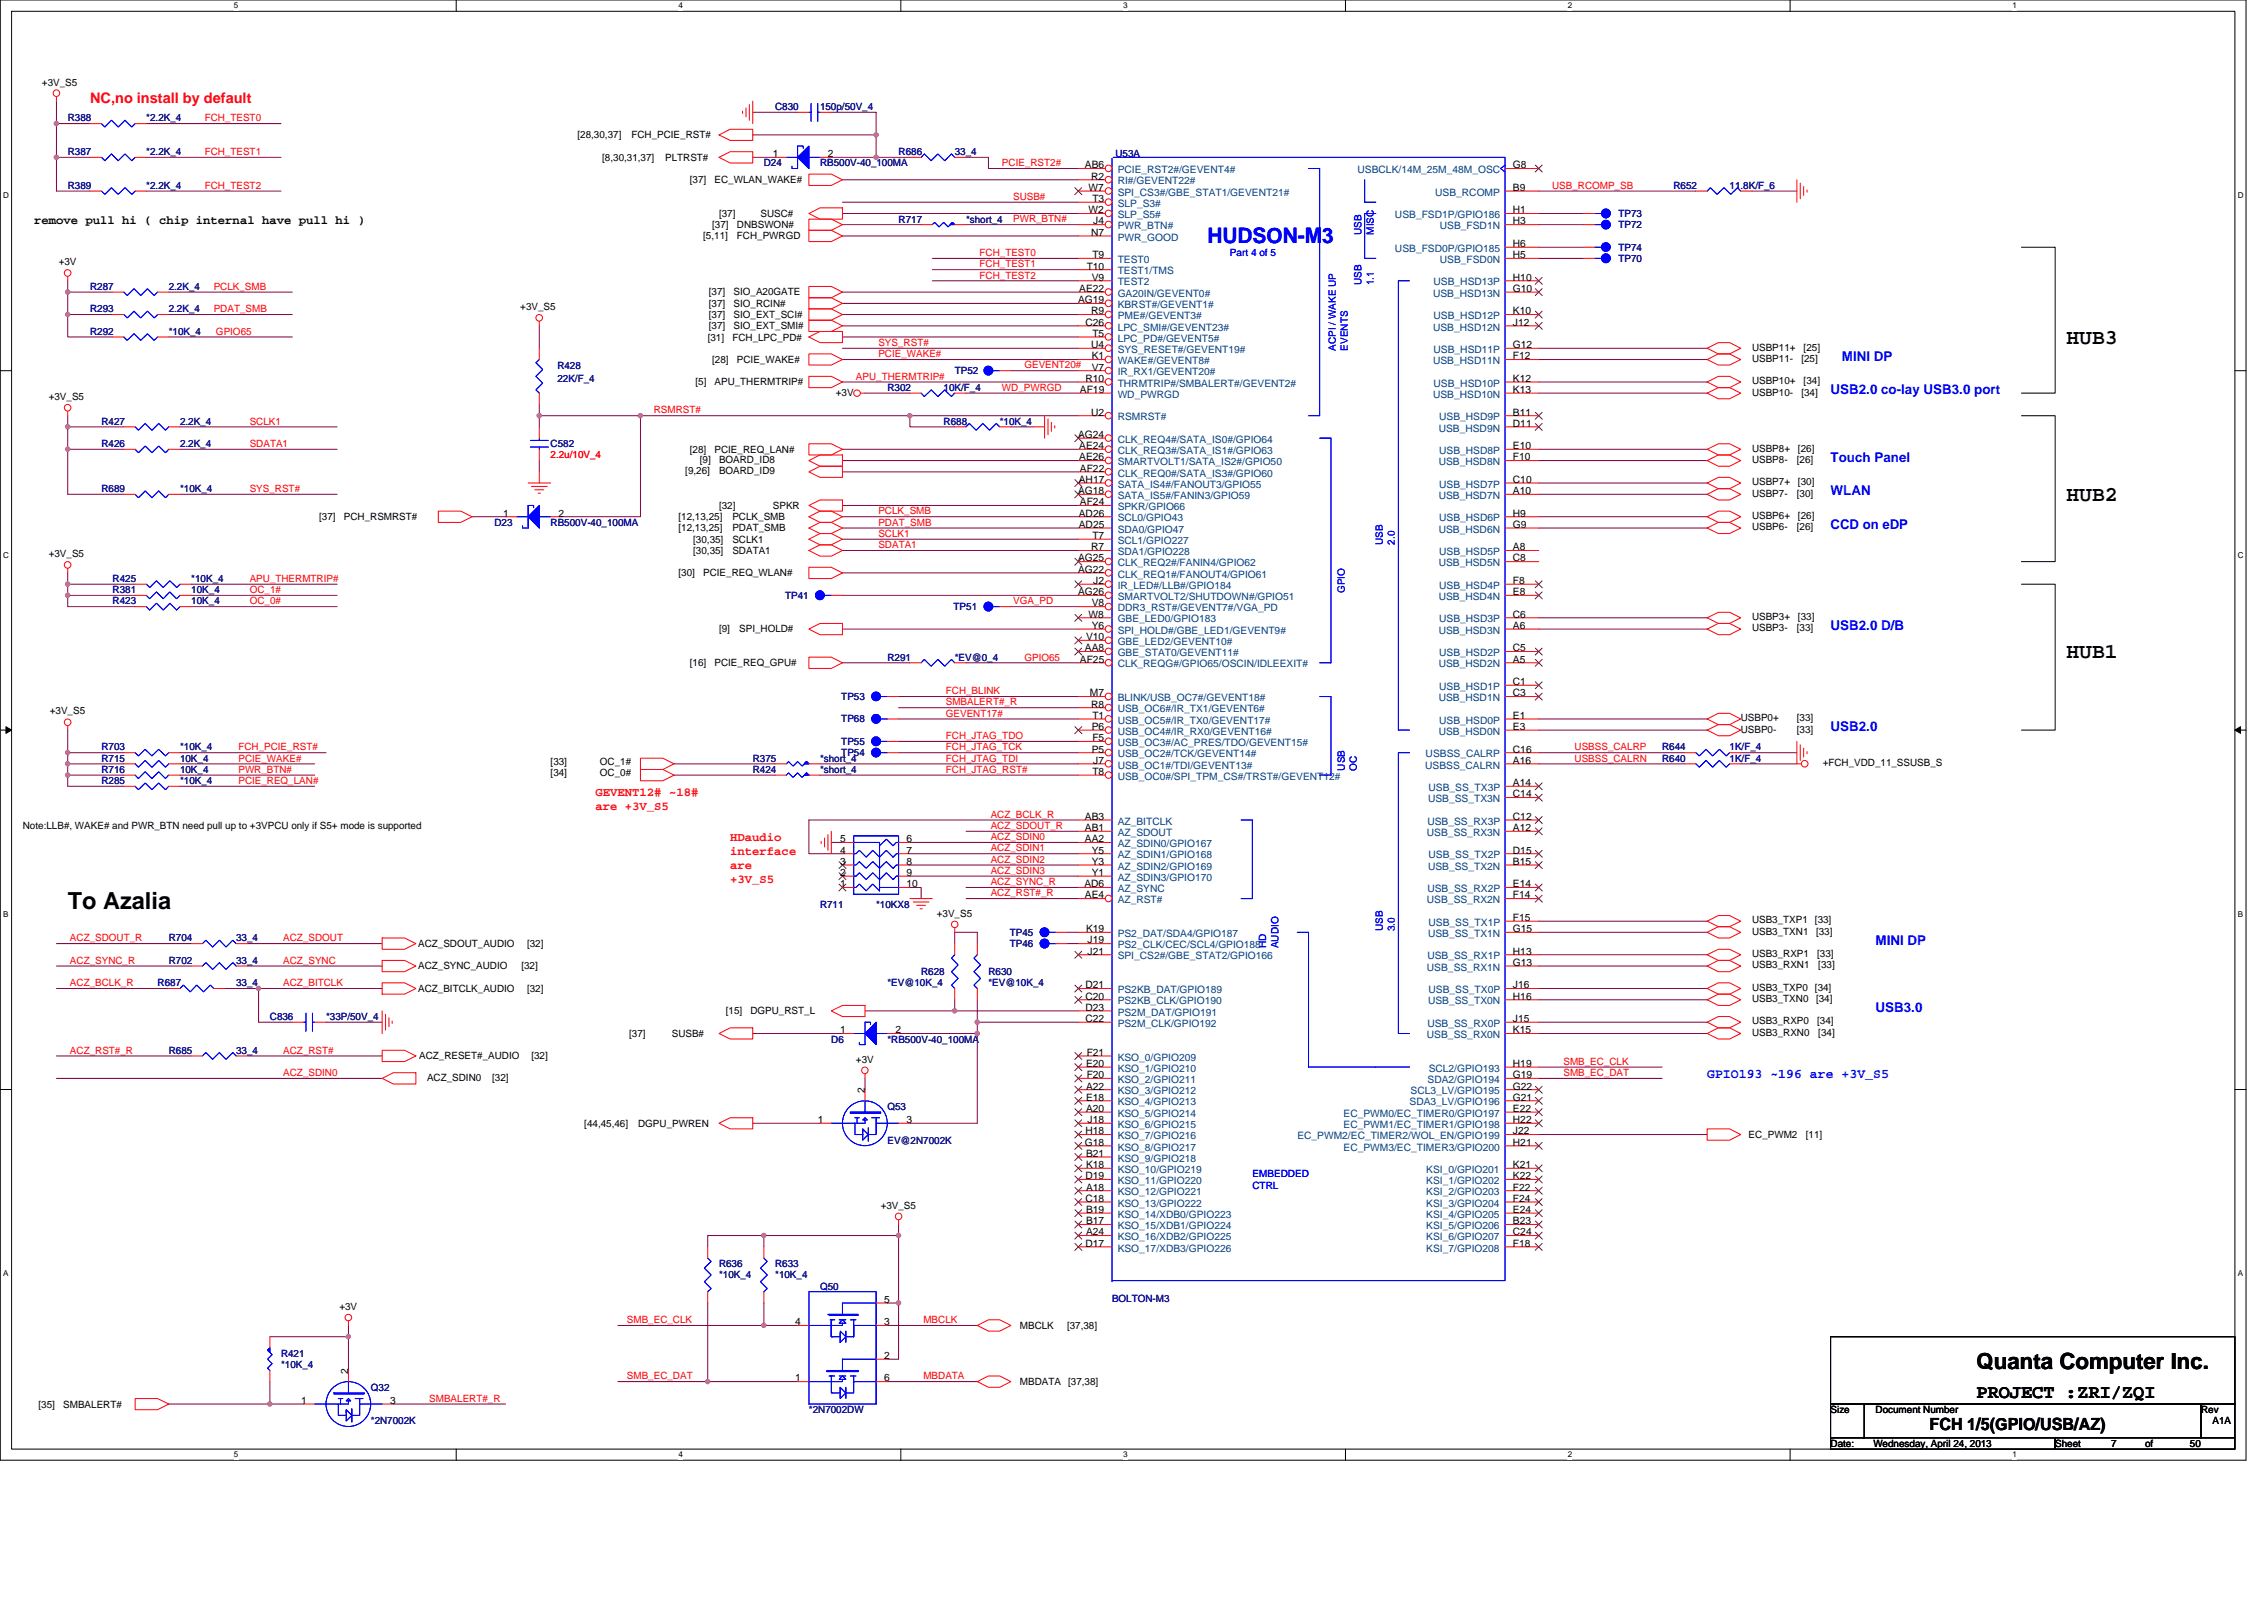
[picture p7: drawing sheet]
<svg xmlns="http://www.w3.org/2000/svg" width="297mm" height="210mm" viewBox="0 0 297 210" stroke-linecap="round" stroke-linejoin="round" font-family="sans-serif">
<defs><g id="words">
<text font-size="3.1" x="8.9" y="119.3">To Azalia</text>
<text font-size="2.9" x="259.3" y="179.5">Quanta Computer Inc.</text>
<text font-size="2.8" fill="#00f" x="158.4" y="31.9">HUDSON-M3</text>
<g font-size="2.8">
<text x="271.1" y="45.1">HUB3</text>
<text x="271.1" y="65.7">HUB2</text>
<text x="271.1" y="86.3">HUB1</text>
</g>
<text font-size="2.5" x="259.3" y="183.3">PROJECT :ZRI/ZQI</text>
<text font-size="2.2" x="253.1" y="187.5">FCH 1/5(GPIO/USB/AZ)</text>
<text font-size="1.9" fill="#f00" x="11.8" y="13.5">NC,no install by default</text>
<g font-size="1.8" fill="#00f">
<text x="241.7" y="47.3">MINI DP</text>
<text x="240.2" y="51.7">USB2.0 co-lay USB3.0 port</text>
<text x="240.2" y="65">WLAN</text>
<text x="240.2" y="60.6">Touch Panel</text>
<text x="240.2" y="69.4">CCD on eDP</text>
<text x="240.2" y="82.7">USB2.0 D/B</text>
<text x="240.2" y="95.9">USB2.0</text>
<text x="246.1" y="123.9">MINI DP</text>
<text x="246.1" y="132.8">USB3.0</text>
<text x="224" y="141.4">GPIO193 ~196 are +3V_S5</text>
</g>
<text font-size="1.6" x="4.5" y="29.3">remove pull hi ( chip internal have pull hi )</text>
<g font-size="1.6" fill="#f00">
<text x="78.1" y="104.5">GEVENT12# ~18#</text>
<text x="78.1" y="106.3">are +3V_S5</text>
<text x="95.8" y="110.4">HDaudio</text>
<text x="95.8" y="112.2">interface</text>
<text x="95.8" y="114">are</text>
<text x="95.8" y="115.8">+3V_S5</text>
</g>
<g font-size="1.3">
<text x="5.5" y="11.2">+3V_S5</text>
<text x="75.8" y="18.1">[28,30,37]</text>
<text x="79" y="21.1">[8,30,31,37]</text>
<text x="82.8" y="18.1">FCH_PCIE_RST#</text>
<text x="87.3" y="21.1">PLTRST#</text>
<text x="101.4" y="20.6">1</text>
<text x="108.6" y="20.6">2</text>
<text x="142.3" y="22.1">AB6</text>
<text x="143.2" y="23.6">R2</text>
<text x="198.5" y="22.1">G8</text>
<text x="90.5" y="24">[37]</text>
<text x="93.4" y="29.9">[37]</text>
<text x="93.7" y="24">EC_WLAN_WAKE#</text>
<text x="94.3" y="28.4">[37]</text>
<text x="96.7" y="29.9">DNBSWON#</text>
<text x="99.8" y="28.4">SUSC#</text>
<text x="142.8" y="28">W2</text>
<text x="142.8" y="25">W7</text>
<text x="143.3" y="26.5">T3</text>
<text x="143.4" y="29.4">J4</text>
<text x="198.5" y="25">B9</text>
<text x="198.5" y="28">H1</text>
<text x="198.5" y="29.4">H3</text>
<text x="7.7" y="34.8">+3V</text>
<text x="92.3" y="31.4">[5,11]</text>
<text x="96.7" y="31.4">FCH_PWRGD</text>
<text x="142.6" y="35.3">T10</text>
<text x="143.2" y="30.9">N7</text>
<text x="143.3" y="33.9">T9</text>
<text x="198.5" y="32.4">H6</text>
<text x="198.5" y="33.9">H5</text>
<text x="68.3" y="40.7">+3V_S5</text>
<text x="93" y="40.2">[37]</text>
<text x="93" y="38.8">[37]</text>
<text x="93" y="41.7">[37]</text>
<text x="96.2" y="40.2">SIO_RCIN#</text>
<text x="96.2" y="38.8">SIO_A20GATE</text>
<text x="96.2" y="41.7">SIO_EXT_SCI#</text>
<text x="141.5" y="39.8">AG19</text>
<text x="141.6" y="38.3">AE22</text>
<text x="143.2" y="41.2">R9</text>
<text x="143.2" y="36.8">V9</text>
<text x="198.5" y="41.2">K10</text>
<text x="198.5" y="36.8">H10</text>
<text x="198.5" y="38.3">G10</text>
<text x="92.9" y="44.7">[31]</text>
<text x="93" y="43.2">[37]</text>
<text x="93.4" y="47.6">[28]</text>
<text x="96.1" y="44.7">FCH_LPC_PD#</text>
<text x="96.2" y="43.2">SIO_EXT_SMI#</text>
<text x="96.7" y="47.6">PCIE_WAKE#</text>
<text x="142.4" y="42.7">C26</text>
<text x="143.2" y="45.7">U4</text>
<text x="143.2" y="47.1">K1</text>
<text x="143.3" y="44.2">T5</text>
<text x="198.5" y="45.7">G12</text>
<text x="198.5" y="47.1">F12</text>
<text x="198.5" y="42.7">J12</text>
<text x="229.9" y="46">USBP11+</text>
<text x="229.9" y="47.5">USBP11-</text>
<text x="236.3" y="47.5">[25]</text>
<text x="236.6" y="46">[25]</text>
<text x="6.4" y="52.5">+3V_S5</text>
<text x="91.2" y="50.5">[5]</text>
<text x="93.7" y="50.5">APU_THERMTRIP#</text>
<text x="109.7" y="51.9">+3V</text>
<text x="141.7" y="51.5">AF19</text>
<text x="142.4" y="50.1">R10</text>
<text x="143.2" y="48.6">V7</text>
<text x="198.5" y="50.1">K12</text>
<text x="198.5" y="51.5">K13</text>
<text x="229.9" y="50.4">USBP10+</text>
<text x="229.9" y="51.9">USBP10-</text>
<text x="236.3" y="51.9">[34]</text>
<text x="236.6" y="50.4">[34]</text>
<text x="90.5" y="59.4">[28]</text>
<text x="93.7" y="59.4">PCIE_REQ_LAN#</text>
<text x="141.5" y="57.4">AG24</text>
<text x="141.6" y="58.9">AE24</text>
<text x="143.2" y="54.5">U2</text>
<text x="198.5" y="58.9">E10</text>
<text x="198.5" y="54.5">B11</text>
<text x="198.5" y="56">D11</text>
<text x="229.9" y="59.2">USBP8+</text>
<text x="235.9" y="59.2">[26]</text>
<text x="89.9" y="62.2">[9,26]</text>
<text x="91.8" y="60.7">[9]</text>
<text x="94.3" y="62.2">BOARD_ID9</text>
<text x="94.3" y="60.7">BOARD_ID8</text>
<text x="141.5" y="64.8">AG18</text>
<text x="141.5" y="63.3">AH17</text>
<text x="141.6" y="60.4">AE26</text>
<text x="141.7" y="61.9">AF22</text>
<text x="198.5" y="63.3">C10</text>
<text x="198.5" y="64.8">A10</text>
<text x="198.5" y="60.4">F10</text>
<text x="229.9" y="63.6">USBP7+</text>
<text x="229.9" y="65.1">USBP7-</text>
<text x="229.9" y="60.7">USBP8-</text>
<text x="235.8" y="65.1">[30]</text>
<text x="235.8" y="60.7">[26]</text>
<text x="235.9" y="63.6">[30]</text>
<text x="41.9" y="68.2">[37]</text>
<text x="45.1" y="68.2">PCH_RSMRST#</text>
<text x="66" y="67.8">1</text>
<text x="73.3" y="67.8">2</text>
<text x="89" y="68.2">[12,13,25]</text>
<text x="89" y="69.7">[12,13,25]</text>
<text x="90.9" y="71.2">[30,35]</text>
<text x="94.3" y="66.8">[32]</text>
<text x="96.1" y="68.2">PCLK_SMB</text>
<text x="96.1" y="69.7">PDAT_SMB</text>
<text x="96.1" y="71.2">SCLK1</text>
<text x="101.4" y="66.8">SPKR</text>
<text x="141.5" y="69.2">AD25</text>
<text x="141.5" y="67.8">AD26</text>
<text x="141.7" y="66.3">AF24</text>
<text x="143.3" y="70.7">T7</text>
<text x="198.5" y="67.8">H9</text>
<text x="198.5" y="69.2">G9</text>
<text x="229.9" y="69.6">USBP6-</text>
<text x="229.9" y="68.1">USBP6+</text>
<text x="235.8" y="69.6">[26]</text>
<text x="235.9" y="68.1">[26]</text>
<text x="6.4" y="73.1">+3V_S5</text>
<text x="89" y="75.6">[30]</text>
<text x="90.9" y="72.6">[30,35]</text>
<text x="92.3" y="75.6">PCIE_REQ_WLAN#</text>
<text x="96.1" y="72.6">SDATA1</text>
<text x="141.5" y="75.1">AG22</text>
<text x="141.5" y="73.6">AG25</text>
<text x="143.2" y="72.2">R7</text>
<text x="143.4" y="76.6">J2</text>
<text x="198.5" y="76.6">F8</text>
<text x="198.5" y="72.2">A8</text>
<text x="198.5" y="73.6">C8</text>
<text x="94.3" y="83">[9]</text>
<text x="97" y="83">SPI_HOLD#</text>
<text x="141.5" y="78.1">AG26</text>
<text x="142.5" y="84">V10</text>
<text x="142.8" y="81">W8</text>
<text x="143.2" y="82.5">Y6</text>
<text x="143.2" y="79.5">V8</text>
<text x="198.5" y="81">C6</text>
<text x="198.5" y="82.5">A6</text>
<text x="198.5" y="78.1">E8</text>
<text x="229.9" y="81.3">USBP3+</text>
<text x="229.9" y="82.8">USBP3-</text>
<text x="235.8" y="82.8">[33]</text>
<text x="235.9" y="81.3">[33]</text>
<text x="90.5" y="87.4">[16]</text>
<text x="93.7" y="87.4">PCIE_REQ_GPU#</text>
<text x="141.7" y="86.9">AF25</text>
<text x="142.3" y="85.4">AA8</text>
<text x="198.5" y="89.9">C1</text>
<text x="198.5" y="85.4">C5</text>
<text x="198.5" y="86.9">A5</text>
<text x="6.5" y="93.7">+3V_S5</text>
<text x="143" y="91.3">M7</text>
<text x="143.2" y="92.8">R8</text>
<text x="143.2" y="95.7">P6</text>
<text x="143.3" y="94.3">T1</text>
<text x="198.5" y="94.3">E1</text>
<text x="198.5" y="95.7">E3</text>
<text x="198.5" y="91.3">C3</text>
<text x="228.4" y="94.6">USBP0+</text>
<text x="235.8" y="94.6">[33]</text>
<text x="72.2" y="100.3">[33]</text>
<text x="72.2" y="101.8">[34]</text>
<text x="78.7" y="100.3">OC_1#</text>
<text x="78.7" y="101.8">OC_0#</text>
<text x="143.2" y="98.7">P5</text>
<text x="143.3" y="101.6">T8</text>
<text x="143.3" y="97.2">F5</text>
<text x="143.4" y="100.2">J7</text>
<text x="198.5" y="98.7">C16</text>
<text x="198.5" y="100.2">A16</text>
<text x="228.4" y="96.1">USBP0-</text>
<text x="235.8" y="96.1">[33]</text>
<text x="239.1" y="100.5">+FCH_VDD_11_SSUSB_S</text>
<text x="142.3" y="107.5">AB3</text>
<text x="198.5" y="107.5">C12</text>
<text x="198.5" y="104.6">C14</text>
<text x="198.5" y="103.1">A14</text>
<text x="3" y="108.7">Note:LLB#, WAKE# and PWR_BTN need pull up to +3VPCU only if S5+ mode is supported</text>
<text x="110.2" y="112">4</text>
<text x="110.2" y="113.4">3</text>
<text x="110.2" y="110.5">5</text>
<text x="118.9" y="113.4">8</text>
<text x="118.9" y="112">7</text>
<text x="118.9" y="110.5">6</text>
<text x="142.3" y="110.5">AA2</text>
<text x="142.3" y="109">AB1</text>
<text x="143.2" y="113.4">Y3</text>
<text x="143.2" y="112">Y5</text>
<text x="198.5" y="109">A12</text>
<text x="198.5" y="113.4">B15</text>
<text x="198.5" y="112">D15</text>
<text x="110.2" y="114.9">2</text>
<text x="110.2" y="116.4">1</text>
<text x="118.9" y="116.4">10</text>
<text x="118.9" y="114.9">9</text>
<text x="142.3" y="116.4">AD6</text>
<text x="142.3" y="117.8">AE4</text>
<text x="143.2" y="114.9">Y1</text>
<text x="198.5" y="116.4">E14</text>
<text x="198.5" y="117.8">F14</text>
<text x="54.9" y="124.2">ACZ_SDOUT_AUDIO</text>
<text x="69.1" y="124.2">[32]</text>
<text x="122.9" y="120.2">+3V_S5</text>
<text x="142.5" y="122.3">K19</text>
<text x="142.7" y="125.2">J21</text>
<text x="142.7" y="123.7">J19</text>
<text x="198.5" y="125.2">H13</text>
<text x="198.5" y="122.3">G15</text>
<text x="198.5" y="120.8">F15</text>
<text x="229.9" y="121.1">USB3_TXP1 [33]</text>
<text x="229.9" y="122.6">USB3_TXN1</text>
<text x="229.9" y="125.5">USB3_RXP1</text>
<text x="238.3" y="122.6">[33]</text>
<text x="238.4" y="125.5">[33]</text>
<text x="54.9" y="130.1">ACZ_BITCLK_AUDIO</text>
<text x="54.9" y="127.1">ACZ_SYNC_AUDIO</text>
<text x="68.4" y="127.1">[32]</text>
<text x="69.1" y="130.1">[32]</text>
<text x="142.4" y="131.1">C20</text>
<text x="142.4" y="129.6">D21</text>
<text x="198.5" y="126.7">G13</text>
<text x="198.5" y="131.1">H16</text>
<text x="198.5" y="129.6">J16</text>
<text x="229.9" y="129.9">USB3_TXP0 [34]</text>
<text x="229.9" y="131.4">USB3_TXN0</text>
<text x="229.9" y="127">USB3_RXN1</text>
<text x="238.3" y="131.4">[34]</text>
<text x="238.6" y="127">[33]</text>
<text x="82.5" y="136">[37]</text>
<text x="88.1" y="136">SUSB#</text>
<text x="95.2" y="133.1">[15]</text>
<text x="98.5" y="133.1">DGPU_RST_L</text>
<text x="110.2" y="135.5">1</text>
<text x="117.5" y="135.5">2</text>
<text x="142.4" y="134">C22</text>
<text x="142.4" y="132.6">D23</text>
<text x="198.5" y="134">J15</text>
<text x="198.5" y="135.5">K15</text>
<text x="229.9" y="134.4">USB3_RXP0</text>
<text x="229.9" y="135.8">USB3_RXN0</text>
<text x="238.4" y="134.4">[34]</text>
<text x="238.6" y="135.8">[34]</text>
<text x="55" y="138.9">ACZ_RESET#_AUDIO</text>
<text x="56" y="141.7">ACZ_SDIN0</text>
<text x="64.6" y="141.7">[32]</text>
<text x="69.7" y="138.9">[32]</text>
<text x="112.3" y="139.4">+3V</text>
<text x="113.5" y="143.3" transform="rotate(-90 113.5 143.3)">2</text>
<text x="142.5" y="142.9">A22</text>
<text x="142.5" y="139.9">E20</text>
<text x="142.6" y="141.4">F20</text>
<text x="142.6" y="138.5">F21</text>
<text x="198.5" y="142.9">G22</text>
<text x="198.5" y="139.9">H19</text>
<text x="198.5" y="141.4">G19</text>
<text x="76.7" y="147.8">[44,45,46]</text>
<text x="83.7" y="147.8">DGPU_PWREN</text>
<text x="107.3" y="147.3">1</text>
<text x="118.9" y="147.3">3</text>
<text x="142.4" y="148.8">H18</text>
<text x="142.5" y="145.8">A20</text>
<text x="142.5" y="144.4">E18</text>
<text x="142.7" y="147.3">J18</text>
<text x="198.5" y="147.3">H22</text>
<text x="198.5" y="145.8">E22</text>
<text x="198.5" y="148.8">J22</text>
<text x="198.5" y="144.4">G21</text>
<text x="229.4" y="149.2">EC_PWM2</text>
<text x="236.9" y="149.2">[11]</text>
<text x="142.3" y="150.3">G18</text>
<text x="142.4" y="154.7">D19</text>
<text x="142.5" y="153.2">K18</text>
<text x="142.5" y="151.7">B21</text>
<text x="198.5" y="150.3">H21</text>
<text x="198.5" y="154.7">K22</text>
<text x="198.5" y="153.2">K21</text>
<text x="115.5" y="158.5">+3V_S5</text>
<text x="142.4" y="157.6">C18</text>
<text x="142.5" y="160.6">B17</text>
<text x="142.5" y="159.1">B19</text>
<text x="142.5" y="156.1">A18</text>
<text x="198.5" y="160.6">B23</text>
<text x="198.5" y="159.1">E24</text>
<text x="198.5" y="157.6">F24</text>
<text x="198.5" y="156.1">F22</text>
<text x="142.4" y="163.5">D17</text>
<text x="142.5" y="162">A24</text>
<text x="198.5" y="163.5">F18</text>
<text x="198.5" y="162">C24</text>
<text x="44.5" y="171.8">+3V</text>
<text x="104.3" y="173.8">4</text>
<text x="116" y="170.9">5</text>
<text x="116" y="173.8">3</text>
<text x="116" y="178.2">2</text>
<text x="133.8" y="174.3">MBCLK</text>
<text x="140" y="174.3">[37,38]</text>
<text x="5.1" y="184.6">[35]</text>
<text x="8.3" y="184.6">SMBALERT#</text>
<text x="39.5" y="184.1">1</text>
<text x="45.7" y="180.2" transform="rotate(-90 45.7 180.2)">2</text>
<text x="51.2" y="184.1">3</text>
<text x="104.3" y="181.2">1</text>
<text x="116" y="181.2">6</text>
<text x="133.8" y="181.7">MBDATA</text>
<text x="140.1" y="181.7">[37,38]</text>
<text x="240.2" y="185.3">Size</text>
<text x="246.1" y="185.3">Document Number</text>
<text x="288.8" y="185.3">Rev</text>
<text x="240.2" y="189.8">Date:</text>
<text x="245.8" y="189.8">Wednesday, April 24, 2013</text>
<text x="269.6" y="189.8">Sheet</text>
<text x="277" y="189.8">7</text>
<text x="281.4" y="189.8">of</text>
<text x="287.3" y="189.8">50</text>
<text x="290.3" y="186.8">A1A</text>
</g>
<g font-size="1.3" fill="#000080">
<text x="8.9" y="15.9">R388</text>
<text x="19.2" y="15.9">*2.2K_4</text>
<text x="101.7" y="14.5">C830</text>
<text x="107.6" y="14.5">150p/50V_4</text>
<text x="8.9" y="20.3">R387</text>
<text x="19.2" y="20.3">*2.2K_4</text>
<text x="100.2" y="21.8">D24</text>
<text x="107.6" y="21.8">RB500V-40_100MA</text>
<text x="117.9" y="20.3">R686</text>
<text x="125.3" y="20.3">33_4</text>
<text x="146.3" y="20.6">U53A</text>
<text x="8.9" y="24.8">R389</text>
<text x="19.2" y="24.8">*2.2K_4</text>
<text x="117.9" y="29.2">R717</text>
<text x="126.7" y="29.2">*short_4</text>
<text x="212.3" y="28.4">TP73</text>
<text x="212.3" y="29.9">TP72</text>
<text x="219.6" y="24.8">R652</text>
<text x="226.9" y="24.8">11.8K/F_6</text>
<text x="212.3" y="34.3">TP70</text>
<text x="212.3" y="32.9">TP74</text>
<text x="11.8" y="41">R293</text>
<text x="11.8" y="38">R287</text>
<text x="22.1" y="41">2.2K_4</text>
<text x="22.1" y="38">2.2K_4</text>
<text x="11.8" y="43.9">R292</text>
<text x="22.1" y="43.9">*10K_4</text>
<text x="73.1" y="48.3">R428</text>
<text x="73.1" y="50.1">22K/F_4</text>
<text x="116.4" y="51.3">R302</text>
<text x="123.8" y="51.3">10K/F_4</text>
<text x="125.3" y="49.1">TP52</text>
<text x="13.3" y="58.7">R426</text>
<text x="13.3" y="55.7">R427</text>
<text x="23.6" y="58.7">2.2K_4</text>
<text x="23.6" y="55.7">2.2K_4</text>
<text x="72.2" y="58.7">C582</text>
<text x="123.8" y="55.7">R688</text>
<text x="131.2" y="55.7">*10K_4</text>
<text x="13.3" y="64.5">R689</text>
<text x="23.6" y="64.5">*10K_4</text>
<text x="64.9" y="69">D23</text>
<text x="72.2" y="69">RB500V-40_100MA</text>
<text x="14.8" y="77.8">R381</text>
<text x="14.8" y="76.3">R425</text>
<text x="25.1" y="77.8">10K_4</text>
<text x="25.1" y="76.3">*10K_4</text>
<text x="14.8" y="79.3">R423</text>
<text x="25.1" y="79.3">10K_4</text>
<text x="103" y="78.5">TP41</text>
<text x="125.1" y="80">TP51</text>
<text x="116.4" y="86.6">R291</text>
<text x="125.3" y="86.6">*EV@0_4</text>
<text x="110.4" y="91.8">TP53</text>
<text x="110.4" y="94.7">TP68</text>
<text x="13.3" y="99.9">R715</text>
<text x="13.3" y="101.4">R716</text>
<text x="13.3" y="98.4">R703</text>
<text x="23.6" y="99.9">10K_4</text>
<text x="23.6" y="101.4">10K_4</text>
<text x="23.6" y="98.4">*10K_4</text>
<text x="98.8" y="101.4">R424</text>
<text x="98.8" y="99.9">R375</text>
<text x="107.6" y="101.4">*short_4</text>
<text x="107.6" y="99.9">*short_4</text>
<text x="110.4" y="99.2">TP54</text>
<text x="110.4" y="97.7">TP55</text>
<text x="218.1" y="98.4">R644</text>
<text x="218.1" y="99.9">R640</text>
<text x="226.9" y="98.4">1K/F_4</text>
<text x="226.9" y="99.9">1K/F_4</text>
<text x="13.3" y="102.8">R285</text>
<text x="23.6" y="102.8">*10K_4</text>
<text x="107.6" y="119">R711</text>
<text x="115" y="119">*10KX8</text>
<text x="22.1" y="123.5">R704</text>
<text x="31" y="123.5">33_4</text>
<text x="132.5" y="122.7">TP45</text>
<text x="132.5" y="124.2">TP46</text>
<text x="20.7" y="129.4">R687</text>
<text x="22.1" y="126.4">R702</text>
<text x="31" y="126.4">33_4</text>
<text x="31" y="129.4">33_4</text>
<text x="116.4" y="129.4">*EV@10K_4</text>
<text x="120.9" y="127.9">R628</text>
<text x="129.7" y="127.9">R630</text>
<text x="129.7" y="129.4">*EV@10K_4</text>
<text x="35.4" y="133.8">C836</text>
<text x="42.8" y="133.8">*33P/50V_4</text>
<text x="109.1" y="136.7">D6</text>
<text x="116.4" y="136.7">*RB500V-40_100MA</text>
<text x="22.1" y="138.2">R685</text>
<text x="31" y="138.2">33_4</text>
<text x="116.4" y="145.6">Q53</text>
<text x="116.4" y="150">EV@2N7002K</text>
<text x="94.3" y="166.2">R636</text>
<text x="94.3" y="167.7">*10K_4</text>
<text x="101.7" y="166.2">R633</text>
<text x="101.7" y="167.7">*10K_4</text>
<text x="107.6" y="169.1">Q50</text>
<text x="145.9" y="170.8">BOLTON-M3</text>
<text x="36.9" y="178">R421</text>
<text x="36.9" y="179.5">*10K_4</text>
<text x="48.7" y="182.4">Q32</text>
<text x="106.1" y="185.3">*2N7002DW</text>
<text x="48.7" y="186.8">*2N7002K</text>
</g>
<g font-size="1.3" fill="#f00">
<text x="26.9" y="15.9">FCH_TEST0</text>
<text x="26.9" y="20.3">FCH_TEST1</text>
<text x="131.5" y="21.8">PCIE_RST2#</text>
<text x="26.9" y="24.8">FCH_TEST2</text>
<text x="132.9" y="29.2">PWR_BTN#</text>
<text x="132.9" y="26.2">SUSB#</text>
<text x="203.6" y="24.8">USB_RCOMP_SB</text>
<text x="128.5" y="33.6">FCH_TEST0</text>
<text x="128.5" y="35.1">FCH_TEST1</text>
<text x="28" y="38">PCLK_SMB</text>
<text x="28" y="41">PDAT_SMB</text>
<text x="128.5" y="36.5">FCH_TEST2</text>
<text x="28.3" y="43.9">GPIO65</text>
<text x="115.2" y="46.9">PCIE_WAKE#</text>
<text x="115.2" y="45.4">SYS_RST#</text>
<text x="112.3" y="49.8">APU_THERMTRIP#</text>
<text x="131.5" y="51.3">WD_PWRGD</text>
<text x="134.4" y="48.3">GEVENT20#</text>
<text x="32.8" y="58.6">SDATA1</text>
<text x="32.8" y="55.7">SCLK1</text>
<text x="85.8" y="54.2">RSMRST#</text>
<text x="32.8" y="64.5">SYS_RST#</text>
<text x="72.2" y="60.1">2.2u/10V_4</text>
<text x="115.2" y="67.5">PCLK_SMB</text>
<text x="115.2" y="69">PDAT_SMB</text>
<text x="115.2" y="70.4">SCLK1</text>
<text x="115.2" y="71.9">SDATA1</text>
<text x="32.8" y="76.3">APU_THERMTRIP#</text>
<text x="32.8" y="77.8">OC_1#</text>
<text x="32.8" y="79.3">OC_0#</text>
<text x="132.9" y="79.3">VGA_PD</text>
<text x="134.4" y="86.6">GPIO65</text>
<text x="124.1" y="92.5">SMBALERT#_R</text>
<text x="124.1" y="94">GEVENT17#</text>
<text x="124.1" y="91.1">FCH_BLINK</text>
<text x="31.3" y="99.9">PCIE_WAKE#</text>
<text x="31.3" y="101.4">PWR_BTN#</text>
<text x="31.3" y="98.4">FCH_PCIE_RST#</text>
<text x="124.1" y="96.9">FCH_JTAG_TDO</text>
<text x="124.1" y="98.4">FCH_JTAG_TCK</text>
<text x="124.1" y="101.4">FCH_JTAG_RST#</text>
<text x="124.1" y="99.9">FCH_JTAG_TDI</text>
<text x="206.6" y="98.4">USBSS_CALRP</text>
<text x="206.6" y="99.9">USBSS_CALRN</text>
<text x="31.3" y="102.8">PCIE_REQ_LAN#</text>
<text x="130" y="107.3">ACZ_BCLK_R</text>
<text x="130" y="108.7">ACZ_SDOUT_R</text>
<text x="130" y="111.7">ACZ_SDIN1</text>
<text x="130" y="113.2">ACZ_SDIN2</text>
<text x="130" y="110.2">ACZ_SDIN0</text>
<text x="130" y="117.6">ACZ_RST#_R</text>
<text x="130" y="116.1">ACZ_SYNC_R</text>
<text x="130" y="114.6">ACZ_SDIN3</text>
<text x="9.2" y="123.5">ACZ_SDOUT_R</text>
<text x="37.2" y="123.5">ACZ_SDOUT</text>
<text x="9.2" y="126.4">ACZ_SYNC_R</text>
<text x="9.2" y="129.3">ACZ_BCLK_R</text>
<text x="37.2" y="126.4">ACZ_SYNC</text>
<text x="37.2" y="129.3">ACZ_BITCLK</text>
<text x="9.2" y="138.2">ACZ_RST#_R</text>
<text x="37.2" y="138.2">ACZ_RST#</text>
<text x="37.2" y="141.1">ACZ_SDIN0</text>
<text x="205.1" y="139.7">SMB_EC_CLK</text>
<text x="205.1" y="141.1">SMB_EC_DAT</text>
<text x="82.3" y="173.5">SMB_EC_CLK</text>
<text x="121.2" y="173.5">MBCLK</text>
<text x="56.3" y="183.9">SMBALERT#_R</text>
<text x="82.3" y="180.9">SMB_EC_DAT</text>
<text x="121.2" y="180.9">MBDATA</text>
</g>
<g font-size="1.3" fill="#004080">
<text x="146.6" y="22.7">PCIE_RST2#/GEVENT4#</text>
<text x="178.1" y="22.7">USBCLK/14M_25M_48M_OSC</text>
<text x="146.6" y="28.6">SLP_S5#</text>
<text x="146.6" y="27.1">SLP_S3#</text>
<text x="146.6" y="25.7">SPI_CS3#/GBE_STAT1/GEVENT21#</text>
<text x="146.6" y="24.2">RI#/GEVENT22#</text>
<text x="183" y="28.6">USB_FSD1P/GPIO186</text>
<text x="188.3" y="25.7">USB_RCOMP</text>
<text x="146.6" y="36">TEST1/TMS</text>
<text x="146.6" y="34.5">TEST0</text>
<text x="146.6" y="31.6">PWR_GOOD</text>
<text x="146.6" y="30.1">PWR_BTN#</text>
<text x="183" y="33">USB_FSD0P/GPIO185</text>
<text x="188.9" y="34.5">USB_FSD0N</text>
<text x="188.9" y="30.1">USB_FSD1N</text>
<text x="146.6" y="41.9">PME#/GEVENT3#</text>
<text x="146.6" y="40.4">KBRST#/GEVENT1#</text>
<text x="146.6" y="38.9">GA20IN/GEVENT0#</text>
<text x="146.6" y="37.4">TEST2</text>
<text x="188" y="38.9">USB_HSD13N</text>
<text x="188.1" y="41.9">USB_HSD12P</text>
<text x="188.1" y="37.4">USB_HSD13P</text>
<text x="146.6" y="47.8">WAKE#/GEVENT8#</text>
<text x="146.6" y="46.3">SYS_RESET#/GEVENT19#</text>
<text x="146.6" y="44.8">LPC_PD#/GEVENT5#</text>
<text x="146.6" y="43.3">LPC_SMI#/GEVENT23#</text>
<text x="188" y="47.8">USB_HSD11N</text>
<text x="188" y="43.3">USB_HSD12N</text>
<text x="188.1" y="46.3">USB_HSD11P</text>
<text x="146.6" y="52.2">WD_PWRGD</text>
<text x="146.6" y="50.7">THRMTRIP#/SMBALERT#/GEVENT2#</text>
<text x="146.6" y="49.2">IR_RX1/GEVENT20#</text>
<text x="188" y="52.2">USB_HSD10N</text>
<text x="188.1" y="50.7">USB_HSD10P</text>
<text x="146.6" y="59.5">CLK_REQ3#/SATA_IS1#/GPIO63</text>
<text x="146.6" y="58.1">CLK_REQ4#/SATA_IS0#/GPIO64</text>
<text x="146.6" y="55.1">RSMRST#</text>
<text x="188.8" y="56.6">USB_HSD9N</text>
<text x="188.8" y="59.5">USB_HSD8P</text>
<text x="188.8" y="55.1">USB_HSD9P</text>
<text x="146.6" y="65.4">SATA_IS5#/FANIN3/GPIO59</text>
<text x="146.6" y="64">SATA_IS4#/FANOUT3/GPIO55</text>
<text x="146.6" y="62.5">CLK_REQ0#/SATA_IS3#/GPIO60</text>
<text x="146.6" y="61">SMARTVOLT1/SATA_IS2#/GPIO50</text>
<text x="188.8" y="65.4">USB_HSD7N</text>
<text x="188.8" y="61">USB_HSD8N</text>
<text x="188.8" y="64">USB_HSD7P</text>
<text x="146.6" y="71.3">SCL1/GPIO227</text>
<text x="146.6" y="69.9">SDA0/GPIO47</text>
<text x="146.6" y="68.4">SCL0/GPIO43</text>
<text x="146.6" y="66.9">SPKR/GPIO66</text>
<text x="188.8" y="69.9">USB_HSD6N</text>
<text x="188.8" y="68.4">USB_HSD6P</text>
<text x="146.6" y="77.2">IR_LED#/LLB#/GPIO184</text>
<text x="146.6" y="75.8">CLK_REQ1#/FANOUT4/GPIO61</text>
<text x="146.6" y="74.3">CLK_REQ2#/FANIN4/GPIO62</text>
<text x="146.6" y="72.8">SDA1/GPIO228</text>
<text x="188.8" y="74.3">USB_HSD5N</text>
<text x="188.8" y="77.2">USB_HSD4P</text>
<text x="188.8" y="72.8">USB_HSD5P</text>
<text x="146.6" y="83.1">SPI_HOLD#/GBE_LED1/GEVENT9#</text>
<text x="146.6" y="81.6">GBE_LED0/GPIO183</text>
<text x="146.6" y="80.2">DDR3_RST#/GEVENT7#/VGA_PD</text>
<text x="146.6" y="78.7">SMARTVOLT2/SHUTDOWN#/GPIO51</text>
<text x="188.8" y="83.1">USB_HSD3N</text>
<text x="188.8" y="78.7">USB_HSD4N</text>
<text x="188.8" y="81.6">USB_HSD3P</text>
<text x="146.6" y="87.5">CLK_REQG#/GPIO65/OSCIN/IDLEEXIT#</text>
<text x="146.6" y="86.1">GBE_STAT0/GEVENT11#</text>
<text x="146.6" y="84.6">GBE_LED2/GEVENT10#</text>
<text x="188.8" y="87.5">USB_HSD2N</text>
<text x="188.8" y="86.1">USB_HSD2P</text>
<text x="146.6" y="94.9">USB_OC5#/IR_TX0/GEVENT17#</text>
<text x="146.6" y="93.4">USB_OC6#/IR_TX1/GEVENT6#</text>
<text x="146.6" y="92">BLINK/USB_OC7#/GEVENT18#</text>
<text x="188.8" y="92">USB_HSD1N</text>
<text x="188.8" y="94.9">USB_HSD0P</text>
<text x="188.8" y="90.5">USB_HSD1P</text>
<text x="146.6" y="100.8">USB_OC1#/TDI/GEVENT13#</text>
<text x="146.6" y="99.3">USB_OC2#/TCK/GEVENT14#</text>
<text x="146.6" y="97.9">USB_OC3#/AC_PRES/TDO/GEVENT15#</text>
<text x="146.6" y="96.4">USB_OC4#/IR_RX0/GEVENT16#</text>
<text x="187" y="100.8">USBSS_CALRN</text>
<text x="187" y="99.3">USBSS_CALRP</text>
<text x="188.8" y="96.4">USB_HSD0N</text>
<text x="146.6" y="102.3">USB_OC0#/SPI_TPM_CS#/TRST#/GEVENT12#</text>
<text x="187.4" y="105.2">USB_SS_TX3N</text>
<text x="187.4" y="103.7">USB_SS_TX3P</text>
<text x="146.6" y="112.6">AZ_SDIN1/GPIO168</text>
<text x="146.6" y="111.1">AZ_SDIN0/GPIO167</text>
<text x="146.6" y="109.6">AZ_SDOUT</text>
<text x="146.6" y="108.2">AZ_BITCLK</text>
<text x="187.2" y="109.6">USB_SS_RX3N</text>
<text x="187.3" y="108.2">USB_SS_RX3P</text>
<text x="187.4" y="112.6">USB_SS_TX2P</text>
<text x="146.6" y="118.5">AZ_RST#</text>
<text x="146.6" y="117">AZ_SYNC</text>
<text x="146.6" y="115.5">AZ_SDIN3/GPIO170</text>
<text x="146.6" y="114.1">AZ_SDIN2/GPIO169</text>
<text x="187.2" y="118.5">USB_SS_RX2N</text>
<text x="187.3" y="117">USB_SS_RX2P</text>
<text x="187.4" y="114.1">USB_SS_TX2N</text>
<text x="146.6" y="125.8">SPI_CS2#/GBE_STAT2/GPIO166</text>
<text x="146.6" y="124.4">PS2_CLK/CEC/SCL4/GPIO188</text>
<text x="146.6" y="122.9">PS2_DAT/SDA4/GPIO187</text>
<text x="187.3" y="125.8">USB_SS_RX1P</text>
<text x="187.4" y="122.9">USB_SS_TX1N</text>
<text x="187.4" y="121.4">USB_SS_TX1P</text>
<text x="146.6" y="131.7">PS2KB_CLK/GPIO190</text>
<text x="146.6" y="130.3">PS2KB_DAT/GPIO189</text>
<text x="187.2" y="127.3">USB_SS_RX1N</text>
<text x="187.4" y="131.7">USB_SS_TX0N</text>
<text x="187.4" y="130.3">USB_SS_TX0P</text>
<text x="146.6" y="134.7">PS2M_CLK/GPIO192</text>
<text x="146.6" y="133.2">PS2M_DAT/GPIO191</text>
<text x="187.2" y="136.2">USB_SS_RX0N</text>
<text x="187.3" y="134.7">USB_SS_RX0P</text>
<text x="146.6" y="143.5">KSO_3/GPIO212</text>
<text x="146.6" y="142">KSO_2/GPIO211</text>
<text x="146.6" y="140.6">KSO_1/GPIO210</text>
<text x="146.6" y="139.1">KSO_0/GPIO209</text>
<text x="185.1" y="143.5">SCL3_LV/GPIO195</text>
<text x="187.3" y="142">SDA2/GPIO194</text>
<text x="187.4" y="140.6">SCL2/GPIO193</text>
<text x="146.6" y="149.4">KSO_7/GPIO216</text>
<text x="146.6" y="147.9">KSO_6/GPIO215</text>
<text x="146.6" y="146.5">KSO_5/GPIO214</text>
<text x="146.6" y="145">KSO_4/GPIO213</text>
<text x="170.2" y="149.4">EC_PWM2/EC_TIMER2/WOL_EN/GPIO199</text>
<text x="176.3" y="147.9">EC_PWM1/EC_TIMER1/GPIO198</text>
<text x="176.3" y="146.5">EC_PWM0/EC_TIMER0/GPIO197</text>
<text x="184.9" y="145">SDA3_LV/GPIO196</text>
<text x="146.6" y="155.3">KSO_11/GPIO220</text>
<text x="146.6" y="153.8">KSO_10/GPIO219</text>
<text x="146.6" y="152.4">KSO_9/GPIO218</text>
<text x="146.6" y="150.9">KSO_8/GPIO217</text>
<text x="176.3" y="150.9">EC_PWM3/EC_TIMER3/GPIO200</text>
<text x="187.1" y="155.3">KSI_1/GPIO202</text>
<text x="187.1" y="153.8">KSI_0/GPIO201</text>
<text x="146.6" y="161.2">KSO_15/XDB1/GPIO224</text>
<text x="146.6" y="159.7">KSO_14/XDB0/GPIO223</text>
<text x="146.6" y="158.3">KSO_13/GPIO222</text>
<text x="146.6" y="156.8">KSO_12/GPIO221</text>
<text x="187.1" y="161.2">KSI_5/GPIO206</text>
<text x="187.1" y="159.7">KSI_4/GPIO205</text>
<text x="187.1" y="158.3">KSI_3/GPIO204</text>
<text x="187.1" y="156.8">KSI_2/GPIO203</text>
<text x="146.6" y="164.1">KSO_17/XDB3/GPIO226</text>
<text x="146.6" y="162.7">KSO_16/XDB2/GPIO225</text>
<text x="187.1" y="164.1">KSI_7/GPIO208</text>
<text x="187.1" y="162.7">KSI_6/GPIO207</text>
</g>
<g font-size="1.3" fill="#00f">
<text x="161.4" y="33.6">Part 4 of 5</text>
<text x="178.6" y="30.8" transform="rotate(-90 178.6 30.8)">USB</text>
<text x="180.2" y="30.8" transform="rotate(-90 180.2 30.8)">MISC</text>
<text x="178.6" y="37.4" transform="rotate(-90 178.6 37.4)">USB</text>
<text x="180.2" y="37.4" transform="rotate(-90 180.2 37.4)">1.1</text>
<text x="175.3" y="46" transform="rotate(-90 175.3 46)">ACPI / WAKE UP</text>
<text x="176.8" y="46" transform="rotate(-90 176.8 46)">EVENTS</text>
<text x="181.4" y="71.5" transform="rotate(-90 181.4 71.5)">USB</text>
<text x="183" y="71.5" transform="rotate(-90 183 71.5)">2.0</text>
<text x="176.4" y="77.8" transform="rotate(-90 176.4 77.8)">GPIO</text>
<text x="176.4" y="101.1" transform="rotate(-90 176.4 101.1)">USB</text>
<text x="178" y="101.1" transform="rotate(-90 178 101.1)">OC</text>
<text x="166.1" y="124.4" transform="rotate(-90 166.1 124.4)">HD</text>
<text x="167.7" y="124.4" transform="rotate(-90 167.7 124.4)">AUDIO</text>
<text x="181.4" y="122.1" transform="rotate(-90 181.4 122.1)">USB</text>
<text x="183" y="122.1" transform="rotate(-90 183 122.1)">3.0</text>
<text x="164.3" y="154.4">EMBEDDED</text>
<text x="164.3" y="155.9">CTRL</text>
</g>
<g font-size="1.1">
<text x="30.7" y="1.1">5</text>
<text x="89" y="1.1">4</text>
<text x="147.4" y="1.1">3</text>
<text x="205.7" y="1.1">2</text>
<text x="264" y="1.1">1</text>
<text x=".4" y="26">D</text>
<text x="293.6" y="26">D</text>
<text x=".4" y="73.1">C</text>
<text x="293.6" y="73.1">C</text>
<text x=".4" y="120.3">B</text>
<text x="293.6" y="120.3">B</text>
<text x=".4" y="167.4">A</text>
<text x="293.6" y="167.4">A</text>
<text x="30.7" y="191.2">5</text>
<text x="89" y="191.2">4</text>
<text x="147.4" y="191.2">3</text>
<text x="205.7" y="191.2">2</text>
<text x="264" y="191.2">1</text>
</g>
</g></defs>
<path d="M0 0h294.7v191.5h-294.7zM1.5 1.5h291.7v188.6h-291.7z" fill="none" stroke="#000" stroke-width=".13"/>
<g fill="#fff">
<path d="M30.7 .1h.6v1.2h-.6z"/>
<path d="M30.7 190.2h.6v1.2h-.6z"/>
</g>
<path d="M59.9 0v1.5M59.9 190.1v1.4" fill="none" stroke="#000" stroke-width=".13"/>
<g fill="#fff">
<path d="M89 .1h.6v1.2h-.6z"/>
<path d="M89 190.2h.6v1.2h-.6z"/>
</g>
<path d="M118.2 0v1.5M118.2 190.1v1.4" fill="none" stroke="#000" stroke-width=".13"/>
<g fill="#fff">
<path d="M147.4 .1h.5v1.2h-.5z"/>
<path d="M147.4 190.2h.5v1.2h-.5z"/>
</g>
<path d="M176.5 0v1.5M176.5 190.1v1.4" fill="none" stroke="#000" stroke-width=".13"/>
<g fill="#fff">
<path d="M205.7 .1h.6v1.2h-.6z"/>
<path d="M205.7 190.2h.6v1.2h-.6z"/>
</g>
<path d="M234.9 0v1.5M234.9 190.1v1.4" fill="none" stroke="#000" stroke-width=".13"/>
<g fill="#fff">
<path d="M264 .1h.6v1.2h-.6z"/>
<path d="M264 190.2h.6v1.2h-.6z"/>
<path d="M.4 25h.8v1.2h-.8z"/>
<path d="M293.6 25h.7v1.2h-.7z"/>
<path d="M.4 72.2h.8v1.2h-.8z"/>
<path d="M293.6 72.2h.7v1.2h-.7z"/>
</g>
<path d="M0 48.6h1.5M293.2 48.6h1.5" fill="none" stroke="#000" stroke-width=".13"/>
<g fill="#fff">
<path d="M.4 119.3h.7v1.2h-.7z"/>
<path d="M293.6 119.3h.7v1.2h-.7z"/>
</g>
<path d="M0 95.8h1.5M293.2 95.8h1.5" fill="none" stroke="#000" stroke-width=".13"/>
<path d="M.8 95.3l.7 .5-.7 .4zM293.2 95.8l.8-.5v.9z" fill="#000" stroke="#000" stroke-width=".13"/>
<g fill="#fff">
<path d="M.4 166.5h.7v1.1h-.7z"/>
<path d="M293.6 166.5h.7v1.1h-.7z"/>
</g>
<path d="M265.2 32.4h4.4v19.2h-4.4M265.2 54.5h4.4v19.2h-4.4M265.2 76.6h4.4v19.2h-4.4M0 142.9h1.5M293.2 142.9h1.5M240.2 175.3h53v8.8h-53zM240.2 184.1h4.4v4.5h-4.4zM240.2 188.6h29.4v1.5h-29.4zM244.6 184.1h44.2v4.5h-44.2zM269.6 188.6h23.6v1.5h-23.6zM288.8 184.1h4.4v4.5h-4.4z" fill="none" stroke="#000" stroke-width=".13"/>
<g fill="none" stroke="#800040" stroke-width=".13">
<path d="M7.4 13.3v2.9M7.4 16.2v4.4M7.4 16.2h4.4M19.2 16.2h17.7M98.8 14.7h5.8M98.8 17.7h16.2M109.1 14.7h5.9v3M115 17.7v2.9M7.4 20.6h4.4M7.4 20.6v4.5h4.4M8.9 36.8v1.5M8.9 38.3h5.9"/>
<path d="M8.9 38.3v3M19.2 20.6h17.7M19.2 25.1h17.7M22.1 38.3h16.3M98.8 20.6h2.9M109.1 20.6h5.9M110.5 29.5h10.4M110.5 39.8h31M110.5 30.9h31M110.5 26.5h31M110.5 28h31M110.5 38.3h31"/>
<path d="M110.5 23.6h31M115 20.6h4.4M122.3 33.9h19.2M122.3 35.4h19.2M122.3 36.8h19.2M126.7 29.5h14.8M126.7 20.6h3v1.5h11.8M201.9 29.5h5.9M201.9 28h5.9M201.9 33.9h5.9M201.9 32.4h5.9M201.9 25.1h20.6"/>
<path d="M229.9 25.1h5.9M8.9 41.3h5.9M8.9 41.3v2.9h5.9M8.9 58.9h7.4M8.9 56h7.4M8.9 54.5v1.5M8.9 56v2.9M8.9 58.9v5.9h7.4M22.1 41.3h16.3M22.1 44.2h16.3M23.6 58.9h20.6M23.6 56h20.6"/>
<path d="M70.8 42.7v3M70.8 53v1.5M70.8 54.5v1.5M70.8 54.5h13.2M84 54.5h35.4v1.5h5.9M84 54.5v13.3h-10.3M110.5 50.1h31M110.5 58.9h31M110.5 41.3h31M110.5 44.2h31M110.5 47.2h31M110.5 45.7h31"/>
<path d="M110.5 42.7h31M113.5 51.6h5.9M119.4 54.5h22.1M126.7 51.6h14.8M132.6 48.6h8.9M132.6 56h3M201.9 51.6h22.1M201.9 50.1h22.1M201.9 58.9h22.1M201.9 47.2h22.1M201.9 45.7h22.1M8.9 75.1v1.5h8.8"/>
<path d="M8.9 78.1h8.8M8.9 76.6v1.5M8.9 78.1v1.5h8.8M23.6 64.8h20.6M25.1 76.6h19.1M25.1 78.1h19.1M25.1 79.6h19.1M61.9 67.8h4.4M70.8 60.4v1.5M110.5 78.1h31M110.5 67.8h31M110.5 69.3h31"/>
<path d="M110.5 70.7h31M110.5 72.2h31M110.5 75.1h31M110.5 66.3h31M110.5 61.9h31M110.5 60.4h31M132.6 79.6h8.9M201.9 69.3h22.1M201.9 67.8h22.1M201.9 64.8h22.1M201.9 63.4h22.1M201.9 60.4h22.1"/>
<path d="M8.9 95.8v2.9M16.3 98.7h-7.4v1.5M23.6 98.7h19.2M110.5 86.9h8.9M110.5 82.5h31M117.9 97.2h23.6M117.9 98.7h23.6M117.9 92.8h23.6M117.9 94.3h23.6M117.9 91.4h23.6M126.7 86.9h14.8M201.9 98.7h19.1"/>
<path d="M201.9 94.3h22.1M201.9 95.8h22.1M201.9 82.5h22.1M201.9 81h22.1M228.4 98.7h7.4M8.9 100.2v1.5h7.4M8.9 100.2h7.4M8.9 101.7v1.4h7.4M23.6 103.1h17.7M23.6 101.7h17.7M23.6 100.2h17.7M88.4 100.2h13.3"/>
<path d="M88.4 101.7h13.3M107.6 101.7h33.9M107.6 100.2h33.9M109.1 110.5h1.4M119.4 116.4h1.5v1.5M119.4 112h22.1M119.4 114.9h22.1M119.4 113.5h22.1M119.4 110.5h22.1M126.7 117.9h14.8M126.7 116.4h14.8M126.7 109h14.8"/>
<path d="M141.5 107.5h-35.4v4.5h4.4M201.9 100.2h19.1M228.4 100.2h7.4M7.4 129.6h14.7M7.4 138.5h17.7M7.4 123.8h17.7M7.4 126.7h17.7M29.5 129.6h4.4M32.5 138.5h17.6M32.5 123.8h17.6M32.5 126.7h17.6M33.9 129.6v4.5h4.5"/>
<path d="M33.9 129.6h16.2M42.8 134.1h7.3M98.8 135.6h11.7M113.5 132.6h11.8M117.9 135.6h10.3M125.3 131.1v1.5M125.3 123.8v-1.5h2.9v1.5M125.3 132.6h16.2M128.2 131.1v3M128.2 134.1h13.3M128.2 134.1v1.5M128.2 135.6v11.7h-8.8"/>
<path d="M140 123.8h1.5M140 122.3h1.5M201.9 129.6h22.1M201.9 131.1h22.1M201.9 134.1h22.1M201.9 135.6h22.1M201.9 120.8h22.1M201.9 122.3h22.1M201.9 125.2h22.1M201.9 126.7h22.1M201.9 140h16.2M7.4 141.4h42.7"/>
<path d="M98.8 147.3h8.8M113.5 141.4v1.5M201.9 148.8h22.1M201.9 141.4h16.2M35.4 175.3h10.3M45.7 173.8v1.5M45.7 175.3v4.4M81.1 173.8h19.1M92.9 170.9v10.3M100.2 162.1h-7.3v1.4M100.2 170.9v2.9M100.2 162.1v1.4"/>
<path d="M100.2 162.1h17.7M100.2 173.8h4.4M116.4 170.9h1.5M116.4 173.8h11.8M117.9 160.6v1.5M117.9 162.1v8.8M117.9 170.9v7.4h-1.5M22.1 184.1h13.3M35.4 181.2v2.9M35.4 184.1h4.4M51.6 184.1h14.7M81.1 181.2h11.8"/>
<path d="M92.9 181.2h11.7M116.4 181.2h11.8"/>
</g>
<g fill="#f0f" stroke="#f0f" stroke-width=".13">
<circle cx="8.9" cy="56" r=".29"/>
<circle cx="8.9" cy="76.6" r=".29"/>
<circle cx="8.9" cy="38.3" r=".29"/>
<circle cx="8.9" cy="41.2" r=".29"/>
<circle cx="8.9" cy="78.1" r=".29"/>
<circle cx="8.9" cy="58.9" r=".29"/>
<circle cx="7.4" cy="16.2" r=".29"/>
<circle cx="7.4" cy="20.6" r=".29"/>
<circle cx="8.9" cy="101.7" r=".29"/>
<circle cx="125.3" cy="132.6" r=".29"/>
<circle cx="119.4" cy="54.5" r=".29"/>
<circle cx="84" cy="54.5" r=".29"/>
<circle cx="128.2" cy="134.1" r=".29"/>
<circle cx="45.7" cy="175.3" r=".29"/>
<circle cx="35.4" cy="184.1" r=".29"/>
<circle cx="100.2" cy="173.8" r=".29"/>
<circle cx="117.9" cy="170.9" r=".29"/>
<circle cx="117.9" cy="162" r=".29"/>
<circle cx="100.2" cy="162" r=".29"/>
<circle cx="92.8" cy="181.2" r=".29"/>
<circle cx="8.9" cy="98.7" r=".29"/>
<circle cx="114.9" cy="17.7" r=".29"/>
<circle cx="8.9" cy="100.2" r=".29"/>
<circle cx="33.9" cy="129.6" r=".29"/>
<circle cx="114.9" cy="20.6" r=".29"/>
<circle cx="70.7" cy="54.5" r=".29"/>
<circle cx="128.2" cy="135.5" r=".29"/>
</g>
<g fill="none" stroke="#f00" stroke-width=".13">
<path d="M7.4 12.7v.6M94.3 17.7l1.5-.7h3v1.4h-3zM97.4 14.6v.3M97.9 14.2v1.1M98.3 13.7v2.1M98.8 13.3v2.9M104.6 14.7h1.5M107.6 14.7h1.5M8.9 36.3v.5M11.8 25.1h1.5M11.8 20.6h1.5M14.8 38.3h1.5"/>
<path d="M17.7 25.1h1.5M17.7 20.6h1.5M20.7 38.3h1.4M94.3 20.6l1.5-.7h3v1.5h-3zM106.1 39.1h3l1.4 .7-1.4 .7h-3zM106.1 28l1.5-.7h2.9v1.4h-2.9zM106.1 30.2h3l1.4 .7-1.4 .8h-3zM106.1 37.6h3l1.4 .7-1.4 .8h-3zM106.1 28.7h3l1.4 .8-1.4 .7h-3zM106.1 22.8h3l1.4 .8-1.4 .7h-3zM119.4 20.6h1.5M125.3 20.6h1.4"/>
<path d="M207.8 33.9h1.5M207.8 28h1.5M207.8 32.4h1.5M207.8 29.5h1.5M222.5 25.1h1.5M228.4 25.1h1.5M235.8 23.6v2.9M236.2 24v2.1M236.6 24.5v1.1M237.1 24.9v.3M8.9 53.9v.6M14.8 41.3h1.5"/>
<path d="M16.3 58.9h1.4M20.7 41.3h1.4M22.1 58.9h1.5M70.8 42.1v.6M70.8 45.7v1.5M70.8 51.6v1.4M70.8 56v1.5M70.8 58.9v1.5M106.1 44.2l1.5-.7h2.9v1.4h-2.9zM106.1 49.4h3l1.4 .7-1.4 .7h-3zM106.1 46.4h3l1.4 .8-1.4 .7h-3zM106.1 40.5h3l1.4 .8-1.4 .7h-3z"/>
<path d="M106.1 58.2h3l1.4 .7-1.4 .8h-3zM106.1 42h3l1.4 .7-1.4 .8h-3zM112.9 51.6h.6M119.4 51.6h1.5M125.3 56h1.4M125.3 51.6h1.4M131.2 56h1.4M135.6 56h1.5M137.1 54.5v3M137.5 54.9v2.1M137.9 55.4v1.2M138.4 55.8v.3"/>
<path d="M224 50.1l1.4-.7h1.5l1.5 .7-1.5 .7h-1.5zM224 51.6l1.4-.8h1.5l1.5 .8-1.5 .7h-1.5zM224 58.9l1.4-.7h1.5l1.5 .7-1.5 .8h-1.5zM224 45.7l1.4-.8h1.5l1.5 .8-1.5 .7h-1.5zM224 47.2l1.4-.8h1.5l1.5 .8-1.5 .7h-1.5zM8.9 74.5v.6M16.3 64.8h1.4M17.7 78.1h1.5M17.7 76.6h1.5M22.1 64.8h1.5M23.6 78.1h1.5M23.6 76.6h1.5"/>
<path d="M57.5 67h2.9l1.5 .8-1.5 .7h-2.9zM66.3 67.8h1.5M69.3 63.4h2.9M69.7 63.8h2.1M70.2 64.2h1.1M70.6 64.7h.3M70.8 61.9v1.5M72.2 67.8h1.5M106.1 67.8l1.5-.8h1.5l1.4 .8-1.4 .7h-1.5zM106.1 69.3l1.5-.8h1.5l1.4 .8-1.4 .7h-1.5zM106.1 70.7l1.5-.7h1.5l1.4 .7-1.4 .8h-1.5zM106.1 72.2l1.5-.7h1.5l1.4 .7-1.4 .7h-1.5z"/>
<path d="M106.1 74.4h3l1.4 .7-1.4 .8h-3zM106.1 66.3l1.5-.7h2.9v1.4h-2.9zM106.1 61.9l1.5-.7h2.9v1.4h-2.9zM106.1 60.4l1.5-.7h2.9v1.5h-2.9zM109.1 78.1h1.4M131.2 79.6h1.4M224 69.3l1.4-.8h1.5l1.5 .8-1.5 .7h-1.5zM224 67.8l1.4-.8h1.5l1.5 .8-1.5 .7h-1.5zM224 63.4l1.4-.8h1.5l1.5 .8-1.5 .7h-1.5zM224 64.8l1.4-.7h1.5l1.5 .7-1.5 .8h-1.5zM224 60.4l1.4-.7h1.5l1.5 .7-1.5 .8h-1.5zM8.9 95.2v.6"/>
<path d="M16.3 98.7h1.4M22.1 98.7h1.5M84 99.4h3l1.4 .8-1.4 .7h-3zM106.1 82.5l1.5-.7h2.9v1.4h-2.9zM106.1 86.2h3l1.4 .7-1.4 .8h-3zM116.4 98.7h1.5M116.4 91.4h1.5M116.4 94.3h1.5M116.4 97.2h1.5M119.4 86.9h1.5M125.3 86.9h1.4M221 98.7h1.5"/>
<path d="M224 94.3l1.4-.7h1.5l1.5 .7-1.5 .7h-1.5zM224 95.8l1.4-.8h1.5l1.5 .8-1.5 .7h-1.5zM224 81l1.4-.7h1.5l1.5 .7-1.5 .8h-1.5zM224 82.5l1.4-.7h1.5l1.5 .7-1.5 .7h-1.5zM226.9 98.7h1.5M235.8 97.2v3h.5M236.2 97.7v2M236.6 98.1v1.2M237.1 98.6v.3M16.3 100.2h1.4M16.3 103.1h1.4M16.3 101.7h1.4"/>
<path d="M22.1 100.2h1.5M22.1 103.1h1.5M22.1 101.7h1.5M84 100.9h3l1.4 .8-1.4 .7h-3zM101.7 101.7h1.5M106.1 101.7h1.5M107.7 110.3v.3M108.2 109.9v1.2M108.6 109.5v2M109.1 109v3M119.4 117.9h2.9M119.8 118.3h2.1"/>
<path d="M120.3 118.7h1.1M120.7 119.2h.3M22.1 129.6h1.5M25.1 123.8h1.5M25.1 138.5h1.5M25.1 126.7h1.5M28 129.6h1.5M31 123.8h1.5M31 138.5h1.5M31 126.7h1.5M38.4 134.1h1.4M41.3 134.1h1.5"/>
<path d="M50.1 132.6v3M50.1 128.9h3l1.5 .7-1.5 .8h-3zM50.1 123h3l1.5 .8-1.5 .7h-3zM50.1 126h3l1.5 .7-1.5 .7h-3zM50.1 137.8h3l1.5 .7-1.5 .7h-3zM50.6 133v2.1M51 133.5v1.2M51.5 133.9v.3M94.3 135.6l1.5-.8h3v1.5h-3zM109.1 132.6l1.4-.7h3v1.4h-3zM110.5 135.6h1.5M116.4 135.6h1.5"/>
<path d="M125.3 121.7v.6M125.3 123.8v1.4M125.3 129.6v1.5M128.2 123.8v1.4M128.2 129.6v1.5M138.5 123.8h1.5M138.5 122.3h1.5M141.5 123.8h4.4M141.5 129.6h4.4M141.5 122.3h4.4M141.5 138.5h4.4M141.5 134.1h4.4"/>
<path d="M141.5 140h4.4M141.5 132.6h4.4M141.5 131.1h4.4M141.5 125.2h4.4M224 129.6l1.4-.7h1.5l1.5 .7-1.5 .8h-1.5zM224 131.1l1.4-.7h1.5l1.5 .7-1.5 .8h-1.5zM224 134.1l1.4-.8h1.5l1.5 .8-1.5 .7h-1.5zM224 135.6l1.4-.8h1.5l1.5 .8-1.5 .7h-1.5zM224 120.8l1.4-.7h1.5l1.5 .7-1.5 .7h-1.5zM224 122.3l1.4-.8h1.5l1.5 .8-1.5 .7h-1.5zM224 125.2l1.4-.7h1.5l1.5 .7-1.5 .8h-1.5zM224 126.7l1.4-.7h1.5l1.5 .7-1.5 .7h-1.5z"/>
<path d="M50.1 141.4l1.5-.7h3v1.5h-3zM94.3 147.3l1.5-.7h3v1.5h-3zM107.6 147.3h1.5M113.5 140.8v.6M113.5 142.9v1.5M117.9 160v.6M117.9 147.3h1.5M141.5 147.3h4.4M141.5 159.1h4.4M141.5 157.6h4.4M141.5 156.2h4.4M141.5 154.7h4.4"/>
<path d="M141.5 153.2h4.4M141.5 151.7h4.4M141.5 150.3h4.4M141.5 148.8h4.4M141.5 145.9h4.4M141.5 144.4h4.4M141.5 142.9h4.4M141.5 141.4h4.4M224 148.1h2.9l1.5 .7-1.5 .7h-2.9zM35.4 175.3v1.5M35.4 179.7v1.5M45.7 173.2v.6"/>
<path d="M45.7 179.7v1.5M92.9 163.5v1.5M92.9 169.4v1.5M100.2 163.5v1.5M100.2 169.4v1.5M104.6 173.8h1.5M115 178.3h1.4M115 170.9h1.4M115 173.8h1.4M128.2 173.8l1.5-.7h1.5l1.4 .7-1.4 .8h-1.5zM141.5 163.5h4.4M141.5 162.1h4.4"/>
<path d="M141.5 160.6h4.4M17.7 183.4h3l1.4 .7-1.4 .8h-3zM39.8 184.1h1.5M50.1 184.1h1.5M104.6 181.2h1.5M115 181.2h1.4M128.2 181.2l1.5-.7h1.5l1.4 .7-1.4 .7h-1.5z"/>
<circle cx="7.4" cy="12.2" r=".43"/>
<circle cx="8.9" cy="35.8" r=".43"/>
<circle cx="8.9" cy="53.5" r=".43"/>
<circle cx="70.7" cy="41.7" r=".43"/>
<circle cx="112.4" cy="51.6" r=".43"/>
<circle cx="8.9" cy="74.1" r=".43"/>
<circle cx="8.9" cy="94.7" r=".43"/>
<circle cx="236.8" cy="100.2" r=".43"/>
<circle cx="125.3" cy="121.2" r=".43"/>
<circle cx="113.5" cy="140.4" r=".43"/>
<circle cx="117.9" cy="159.5" r=".43"/>
<circle cx="45.7" cy="172.8" r=".43"/>
</g>
<g fill="none" stroke="#00f" stroke-width=".13">
<path d="M106.1 14.7h.3M106.4 13.6v2.3M107.3 14.7h.3M107.3 13.6v2.3M13.3 20.6l.5 .5 .8-.9 .9 .9 .9-.9 .9 .9 .4-.5M13.3 25.1l.5 .4 .8-.9 .9 .9 .9-.9 .9 .9 .4-.4M16.3 38.3l.4 .5 .9-.9 .9 .9 .8-.9 .9 .9 .5-.5M120.9 20.6l.4-.4 .9 .9 .9-.9 .8 .9 .9-.9 .5 .4M145.9 20.8v147.3M146 20.6h51.5v147.4h-51.6M171.7 22.1h1.4v32.4h-1.4M179 23.6v2.9h1.5"/>
<path d="M180.5 28h-1.5v5.9h1.5M184.9 36.8h-1.4v59h1.4M197.5 25.1h.1M197.5 38.3h.1M197.5 36.8h.1M197.5 33.9h.1M197.5 32.4h.1M197.5 29.5h.1M197.5 28h.1M197.5 22.1h.1M197.5 21.7l-.6 .4 .6 .4M209.3 33.9h.8"/>
<path d="M209.3 28h.8M209.3 32.4h.8M209.3 29.5h.8M224 25.1l.4-.5 .9 .9 .9-.9 .9 .9 .9-.9 .4 .5M16.3 41.3l.4 .4 .9-.9 .9 .9 .8-.9 .9 .9 .5-.4M17.7 58.9l.5 .5 .8-.9 .9 .9 .9-.9 .9 .9 .4-.5M69.6 57.8h2.3M69.6 58.6h2.3M70.8 58.6v.3M70.8 57.5v.3M70.8 47.2l-.5 .4 .9 .9-.9 .9 .9 .8-.9 .9 .5 .5M120.9 51.6l.4 .4 .9-.9 .9 .9 .8-.9 .9 .9 .5-.4"/>
<path d="M126.7 56l.5-.5 .9 .9 .8-.9 .9 .9 .9-.9 .5 .5M173.1 57.5h1.5v29.4h-1.5M197.5 42.7h.1M197.5 41.3h.1M197.5 51.6h.1M197.5 50.1h.1M197.5 47.2h.1M197.5 45.7h.1M197.5 58.9h.1M197.5 56h.1M197.5 54.5h.1M17.7 64.8l.5 .5 .8-.9 .9 .9 .9-.9 .9 .9 .4-.5"/>
<path d="M19.2 78.1l.4 .4 .9-.9 .9 .9 .9-.9 .9 .9 .4-.4M19.2 76.6l.4 .4 .9-.8 .9 .8 .9-.8 .9 .8 .4-.4M67.8 67.8h1.5M70 66.6v-.3h-.7v3h-.7v-.3M70.8 67.8h1.4M108.2 78.1h.9M130.3 79.6h.9M197.5 60.4h.1M197.5 69.3h.1M197.5 67.8h.1M197.5 64.8h.1M197.5 63.4h.1"/>
<path d="M197.5 78.1h.1M197.5 76.6h.1M197.5 73.7h.1M197.5 72.2h.1M17.7 98.7l.5 .4 .8-.8 .9 .8 .9-.8 .9 .8 .4-.4M115.5 98.7h.9M115.5 91.4h.9M115.5 94.3h.9M115.5 97.2h.9M120.9 86.9l.4-.4 .9 .9 .9-.9 .8 .9 .9-.9 .5 .4M173.1 91.4h1.5v10.3h-1.5M184.9 98.7h-1.4v36.9h1.4"/>
<path d="M197.5 98.7h.1M197.5 95.8h.1M197.5 94.3h.1M197.5 91.4h.1M197.5 89.9h.1M197.5 86.9h.1M197.5 85.4h.1M197.5 82.5h.1M197.5 81h.1M222.5 98.7l.4 .4 .9-.8 .9 .8 .9-.8 .9 .8 .4-.4M17.7 100.2l.5 .4 .8-.9 .9 .9 .9-.9 .9 .9 .4-.4M17.7 103.1l.5 .5 .8-.9 .9 .9 .9-.9 .9 .9 .4-.5"/>
<path d="M17.7 101.7l.5 .4 .8-.9 .9 .9 .9-.9 .9 .9 .4-.4M103.2 101.7l.3-.3 .6 .6 .5-.6 .6 .6 .6-.6 .3 .3M162.8 107.5h1.5v10.4h-1.5M197.5 100.2h.1M197.5 117.9h.1M197.5 116.4h.1M197.5 113.5h.1M197.5 112h.1M197.5 109h.1M197.5 107.5h.1M197.5 104.6h.1M197.5 103.1h.1"/>
<path d="M23.6 129.6l.5-.4 .9 .9 .8-.9 .9 .9 .9-.9 .4 .4M26.6 123.8l.4-.5 .9 .9 .9-.9 .9 .9 .8-.9 .5 .5M26.6 138.5l.4-.5 .9 .9 .9-.9 .9 .9 .8-.9 .5 .5M26.6 126.7l.4-.4 .9 .8 .9-.8 .9 .8 .8-.8 .5 .4M39.8 134.1h.3M40.1 132.9v2.4M41 132.9v2.4M41 134.1h.3M112 135.6h1.5M114.2 134.4v-.3h-.7v2.9h-.7v-.3M115 135.6h1.4M125.3 125.2l-.5 .5 .9 .9-.9 .8 .9 .9-.9 .9 .5 .4"/>
<path d="M128.2 125.2l-.4 .5 .8 .9-.8 .8 .8 .9-.8 .9 .4 .4M137.6 122.3h.9M137.6 123.8h.9M170.2 122.3h1.5v17.7h13.2M197.5 135.6h.1M197.5 134.1h.1M197.5 131.1h.1M197.5 129.6h.1M197.5 126.7h.1M197.5 125.2h.1M197.5 122.3h.1M197.5 120.8h.1"/>
<path d="M197.5 140h.1M111.6 145.9h3.9v.1h-3.9zM112.2 146.6h.6M112.2 147.3v1.5h1M112.5 146.6v.7M113.2 148.2v1.3l.7-.7M113.2 148.4v-.3l.7 .7M113.5 146.9h.3l-.3-.3-.3 .3h.3v.4h-4.4M113.5 144.4v1.5M113.9 147.9v1.8M114.4 146.6h1M115 147.3h2.9"/>
<path d="M115 146.6v.7M115 147.3v1.5h-1.1M197.5 159.1h.1M197.5 157.6h.1M197.5 156.2h.1M197.5 154.7h.1M197.5 153.2h.1M197.5 150.3h.1M197.5 148.8h.1M197.5 147.3h.1M197.5 144.4h.1M197.5 142.9h.1"/>
<path d="M197.5 141.4h.1M197.5 145.9h.1M35.4 176.8l-.3 .3 .6 .6-.6 .6 .6 .6-.6 .6 .3 .2M92.9 165l.4 .4-.9 .9 .9 .9-.9 .9 .9 .9-.4 .4M100.2 165l.5 .4-.9 .9 .9 .9-.9 .9 .9 .9-.5 .4M106.1 169.4h8.9v14.7h-8.9zM108.5 179.7h4.1v.2h-4.1zM108.6 172.4h4M108.8 172.5h3.8M108.9 173.1h.6M109.1 173.1v2.2h1.1M110.1 173.1h.4"/>
<path d="M110.2 174.7v1.4l.8-.8M110.2 174.6l.8 .7M110.5 173.5v.3h-4.4M110.5 173.1h.5M110.5 173.1l-.4 .4h.4M110.5 173.1l.5 .4h-.5M111 174.6v.7M111 175.3v.8M111.6 173.1h.4M112 173.8h3M112 173.1h.3M112 173.8v1.5h-1"/>
<path d="M112 173.1v.7M115 178.3h-4.5v1.4M115 170.9h-4.5v1.5M197.5 163.5h.1M197.5 162.1h.1M197.5 160.6h.1M43.8 182.7h4v.1h-4zM44.4 184.2v1.4h1M44.4 183.4h.6M44.7 183.4v.7M45.4 185v1.4l.8-.8M45.4 185.2v-.3l.8 .7"/>
<path d="M45.7 183.7h.3l-.3-.3-.3 .3h.3v.4h-4.4M45.7 181.2v1.5M46.2 184.7v1.8M46.6 183.4h1M47.2 184.1h2.9M47.2 183.4v.7M47.2 184.2v1.4h-1M109.1 180.5v2.2h1.1M109.5 180.5h-.7M110.1 180.5h.4M110.2 182.1v1.3l.8-.7M110.2 182.2v-.3l.8 .8"/>
<path d="M110.5 180.5l.5 .4h-.5M110.5 180.9v.3h-4.4M110.5 180.5h.5M110.5 180.5l-.4 .4h.4M111 182.7v.7M111 181.9v.8M111.6 180.5h.4M112 181.2h3M112 180.5v.7M112 181.2v1.5h-1M112 180.5h.3"/>
<circle cx="113.5" cy="147.3" r="2.94"/>
<circle cx="45.7" cy="184.1" r="2.94"/>
</g>
<g fill="#00f" stroke="#00f" stroke-width=".13">
<path d="M105.5 101.7l.3-.3 .3 .3h-.6l.3-.3z" fill-rule="evenodd"/>
<path d="M105.5 101.7l.3-.3 .3 .3h-.6l.3-.3z" fill-rule="evenodd"/>
<path d="M35.4 176.8v.6l-.3-.3 .3 .3-.3-.3z" fill-rule="evenodd"/>
<path d="M35.4 176.8v.6l-.3-.3 .3 .3-.3-.3z" fill-rule="evenodd"/>
<path d="M70.8 66.3v3l-1.5-1.5z" fill-rule="evenodd"/>
<path d="M70.8 66.3v3l-1.5-1.5z" fill-rule="evenodd"/>
<path d="M115 134.1v2.9l-1.5-1.4z" fill-rule="evenodd"/>
<path d="M115 134.1v2.9l-1.5-1.4z" fill-rule="evenodd"/>
<circle cx="114.9" cy="98.7" r=".57"/>
<circle cx="114.9" cy="91.3" r=".57"/>
<circle cx="210.7" cy="33.9" r=".58"/>
<circle cx="129.7" cy="79.6" r=".58"/>
<circle cx="114.9" cy="94.3" r=".58"/>
<circle cx="137" cy="122.3" r=".58"/>
<circle cx="114.9" cy="97.2" r=".58"/>
<circle cx="137" cy="123.7" r=".58"/>
<circle cx="107.6" cy="78.1" r=".58"/>
<circle cx="210.7" cy="28" r=".58"/>
<circle cx="210.7" cy="32.4" r=".57"/>
<circle cx="210.7" cy="29.5" r=".57"/>
</g>
<g fill="none" stroke="#804000" stroke-width=".13">
<path d="M141 139.5l.9 .9M141 138l.9 1M141 130.7l.9 .9M141 129.2l.9 .9M141 124.8l.9 .9M141.9 139.5l-.9 .9M141.9 138l-.9 1M141.9 130.7l-.9 .9M141.9 129.2l-.9 .9M141.9 124.8l-.9 .9M141 158.7l.9 .9M141 157.2l.9 .9"/>
<path d="M141 155.7l.9 .9M141 154.2l.9 1M141 152.8l.9 .9M141 151.3l.9 .9M141 149.8l.9 .9M141 148.4l.9 .9M141 146.9l.9 .9M141 145.4l.9 .9M141 143.9l.9 .9M141 142.5l.9 .9M141 141l.9 .9M141.9 158.7l-.9 .9"/>
<path d="M141.9 157.2l-.9 .9M141.9 155.7l-.9 .9M141.9 154.2l-.9 1M141.9 152.8l-.9 .9M141.9 151.3l-.9 .9M141.9 149.8l-.9 .9M141.9 148.4l-.9 .9M141.9 146.9l-.9 .9M141.9 145.4l-.9 .9M141.9 143.9l-.9 .9M141.9 142.5l-.9 .9M141.9 141l-.9 .9"/>
<path d="M141 163.1l.9 .9M141 161.6l.9 .9M141 160.1l.9 1M141.9 163.1l-.9 .9M141.9 161.6l-.9 .9M141.9 160.1l-.9 1"/>
</g>
<circle cx="145.4" cy="117.8" r=".43" fill="#fff" stroke="#f00" stroke-width=".13"/>
<path d="M141.5 117.9h3.5M141.5 116.4h4.4M141.5 114.9h4.4M141.5 113.5h4.4M141.5 112h4.4M141.5 110.5h4.4M141.5 109h4.4M141.5 107.5h4.4" fill="none" stroke="#f00" stroke-width=".13"/>
<circle cx="145.4" cy="101.7" r=".43" fill="#fff" stroke="#f00" stroke-width=".13"/>
<path d="M141.5 101.7h3.5" fill="none" stroke="#f00" stroke-width=".13"/>
<circle cx="145.4" cy="100.2" r=".43" fill="#fff" stroke="#f00" stroke-width=".13"/>
<path d="M141.5 100.2h3.5" fill="none" stroke="#f00" stroke-width=".13"/>
<circle cx="145.4" cy="98.7" r=".43" fill="#fff" stroke="#f00" stroke-width=".13"/>
<path d="M141.5 98.7h3.5" fill="none" stroke="#f00" stroke-width=".13"/>
<circle cx="145.4" cy="97.2" r=".43" fill="#fff" stroke="#f00" stroke-width=".13"/>
<path d="M141.5 97.2h3.5" fill="none" stroke="#f00" stroke-width=".13"/>
<circle cx="145.4" cy="95.7" r=".43" fill="#fff" stroke="#f00" stroke-width=".13"/>
<path d="M141.5 95.8h3.5" fill="none" stroke="#f00" stroke-width=".13"/>
<path d="M141 95.3l.9 .9M141.9 95.3l-.9 .9" fill="none" stroke="#804000" stroke-width=".13"/>
<circle cx="145.4" cy="94.3" r=".43" fill="#fff" stroke="#f00" stroke-width=".13"/>
<path d="M141.5 94.3h3.5" fill="none" stroke="#f00" stroke-width=".13"/>
<circle cx="145.4" cy="92.8" r=".43" fill="#fff" stroke="#f00" stroke-width=".13"/>
<path d="M141.5 92.8h3.5" fill="none" stroke="#f00" stroke-width=".13"/>
<circle cx="145.4" cy="91.3" r=".43" fill="#fff" stroke="#f00" stroke-width=".13"/>
<path d="M141.5 91.4h3.5" fill="none" stroke="#f00" stroke-width=".13"/>
<circle cx="145.4" cy="86.9" r=".43" fill="#fff" stroke="#f00" stroke-width=".13"/>
<path d="M141.5 86.9h3.5" fill="none" stroke="#f00" stroke-width=".13"/>
<circle cx="145.4" cy="85.4" r=".43" fill="#fff" stroke="#f00" stroke-width=".13"/>
<path d="M141.5 85.4h3.5" fill="none" stroke="#f00" stroke-width=".13"/>
<path d="M141 85l.9 .9M141.9 85l-.9 .9" fill="none" stroke="#804000" stroke-width=".13"/>
<circle cx="145.4" cy="84" r=".43" fill="#fff" stroke="#f00" stroke-width=".13"/>
<path d="M141.5 84h3.5" fill="none" stroke="#f00" stroke-width=".13"/>
<path d="M141 83.5l.9 1M141.9 83.5l-.9 1" fill="none" stroke="#804000" stroke-width=".13"/>
<circle cx="145.4" cy="82.5" r=".43" fill="#fff" stroke="#f00" stroke-width=".13"/>
<path d="M141.5 82.5h3.5M141.5 81h4.4" fill="none" stroke="#f00" stroke-width=".13"/>
<path d="M141 80.6l.9 .9M141.9 80.6l-.9 .9" fill="none" stroke="#804000" stroke-width=".13"/>
<circle cx="145.4" cy="79.6" r=".43" fill="#fff" stroke="#f00" stroke-width=".13"/>
<path d="M141.5 79.6h3.5" fill="none" stroke="#f00" stroke-width=".13"/>
<circle cx="145.4" cy="78.1" r=".43" fill="#fff" stroke="#f00" stroke-width=".13"/>
<path d="M141.5 78.1h3.5" fill="none" stroke="#f00" stroke-width=".13"/>
<circle cx="145.4" cy="76.6" r=".43" fill="#fff" stroke="#f00" stroke-width=".13"/>
<path d="M141.5 76.6h3.5" fill="none" stroke="#f00" stroke-width=".13"/>
<path d="M141 76.2l.9 .9M141.9 76.2l-.9 .9" fill="none" stroke="#804000" stroke-width=".13"/>
<circle cx="145.4" cy="75.1" r=".43" fill="#fff" stroke="#f00" stroke-width=".13"/>
<path d="M141.5 75.1h3.5" fill="none" stroke="#f00" stroke-width=".13"/>
<circle cx="145.4" cy="73.6" r=".43" fill="#fff" stroke="#f00" stroke-width=".13"/>
<path d="M141.5 73.7h3.5M141.5 72.2h4.4M141.5 70.7h4.4M141.5 69.3h4.4M141.5 67.8h4.4M141.5 66.3h4.4" fill="none" stroke="#f00" stroke-width=".13"/>
<path d="M141 73.2l.9 .9M141.9 73.2l-.9 .9" fill="none" stroke="#804000" stroke-width=".13"/>
<circle cx="145.4" cy="64.8" r=".43" fill="#fff" stroke="#f00" stroke-width=".13"/>
<path d="M141.5 64.8h3.5" fill="none" stroke="#f00" stroke-width=".13"/>
<path d="M141 64.4l.9 .9M141.9 64.4l-.9 .9" fill="none" stroke="#804000" stroke-width=".13"/>
<circle cx="145.4" cy="63.3" r=".43" fill="#fff" stroke="#f00" stroke-width=".13"/>
<path d="M141.5 63.4h3.5" fill="none" stroke="#f00" stroke-width=".13"/>
<path d="M141 62.9l.9 .9M141.9 62.9l-.9 .9" fill="none" stroke="#804000" stroke-width=".13"/>
<circle cx="145.4" cy="61.9" r=".43" fill="#fff" stroke="#f00" stroke-width=".13"/>
<path d="M141.5 61.9h3.5" fill="none" stroke="#f00" stroke-width=".13"/>
<circle cx="145.4" cy="60.4" r=".43" fill="#fff" stroke="#f00" stroke-width=".13"/>
<path d="M141.5 60.4h3.5" fill="none" stroke="#f00" stroke-width=".13"/>
<circle cx="145.4" cy="58.9" r=".43" fill="#fff" stroke="#f00" stroke-width=".13"/>
<path d="M141.5 58.9h3.5" fill="none" stroke="#f00" stroke-width=".13"/>
<circle cx="145.4" cy="57.5" r=".43" fill="#fff" stroke="#f00" stroke-width=".13"/>
<path d="M141.5 57.5h3.5" fill="none" stroke="#f00" stroke-width=".13"/>
<path d="M141 57l.9 .9M141.9 57l-.9 .9" fill="none" stroke="#804000" stroke-width=".13"/>
<circle cx="145.4" cy="54.5" r=".43" fill="#fff" stroke="#f00" stroke-width=".13"/>
<path d="M141.5 54.5h3.5M141.5 51.6h4.4" fill="none" stroke="#f00" stroke-width=".13"/>
<circle cx="145.4" cy="50.1" r=".43" fill="#fff" stroke="#f00" stroke-width=".13"/>
<path d="M141.5 50.1h3.5" fill="none" stroke="#f00" stroke-width=".13"/>
<circle cx="145.4" cy="48.6" r=".43" fill="#fff" stroke="#f00" stroke-width=".13"/>
<path d="M141.5 48.6h3.5" fill="none" stroke="#f00" stroke-width=".13"/>
<circle cx="145.4" cy="47.1" r=".43" fill="#fff" stroke="#f00" stroke-width=".13"/>
<path d="M141.5 47.2h3.5" fill="none" stroke="#f00" stroke-width=".13"/>
<circle cx="145.4" cy="45.7" r=".43" fill="#fff" stroke="#f00" stroke-width=".13"/>
<path d="M141.5 45.7h3.5" fill="none" stroke="#f00" stroke-width=".13"/>
<circle cx="145.4" cy="44.2" r=".43" fill="#fff" stroke="#f00" stroke-width=".13"/>
<path d="M141.5 44.2h3.5" fill="none" stroke="#f00" stroke-width=".13"/>
<circle cx="145.4" cy="42.7" r=".43" fill="#fff" stroke="#f00" stroke-width=".13"/>
<path d="M141.5 42.7h3.5" fill="none" stroke="#f00" stroke-width=".13"/>
<circle cx="145.4" cy="41.2" r=".43" fill="#fff" stroke="#f00" stroke-width=".13"/>
<path d="M141.5 41.3h3.5" fill="none" stroke="#f00" stroke-width=".13"/>
<circle cx="145.4" cy="39.8" r=".43" fill="#fff" stroke="#f00" stroke-width=".13"/>
<path d="M141.5 39.8h3.5" fill="none" stroke="#f00" stroke-width=".13"/>
<circle cx="145.4" cy="38.3" r=".43" fill="#fff" stroke="#f00" stroke-width=".13"/>
<path d="M141.5 38.3h3.5M141.5 36.8h4.4M141.5 35.4h4.4M141.5 33.9h4.4M141.5 30.9h4.4" fill="none" stroke="#f00" stroke-width=".13"/>
<circle cx="145.4" cy="29.5" r=".43" fill="#fff" stroke="#f00" stroke-width=".13"/>
<path d="M141.5 29.5h3.5" fill="none" stroke="#f00" stroke-width=".13"/>
<circle cx="145.4" cy="28" r=".43" fill="#fff" stroke="#f00" stroke-width=".13"/>
<path d="M141.5 28h3.5" fill="none" stroke="#f00" stroke-width=".13"/>
<circle cx="145.4" cy="26.5" r=".43" fill="#fff" stroke="#f00" stroke-width=".13"/>
<path d="M141.5 26.5h3.5" fill="none" stroke="#f00" stroke-width=".13"/>
<circle cx="145.4" cy="25" r=".43" fill="#fff" stroke="#f00" stroke-width=".13"/>
<path d="M141.5 25.1h3.5" fill="none" stroke="#f00" stroke-width=".13"/>
<path d="M141 24.6l.9 .9M141.9 24.6l-.9 .9" fill="none" stroke="#804000" stroke-width=".13"/>
<circle cx="145.4" cy="23.6" r=".43" fill="#fff" stroke="#f00" stroke-width=".13"/>
<g fill="none" stroke="#f00" stroke-width=".13">
<path d="M141.5 23.6h3.5M197.5 38.3h4.4M197.5 36.8h4.4M197.5 33.9h4.4M197.5 32.4h4.4M197.5 29.5h4.4M197.5 28h4.4M197.5 25.1h4.4M197.5 22.1h4.4M197.5 58.9h4.4M197.5 56h4.4M197.5 54.5h4.4"/>
<path d="M197.5 51.6h4.4M197.5 50.1h4.4M197.5 47.2h4.4M197.5 45.7h4.4M197.5 42.7h4.4M197.5 41.3h4.4M197.5 78.1h4.4M197.5 76.6h4.4M197.5 73.7h4.4M197.5 72.2h4.4M197.5 69.3h4.4M197.5 67.8h4.4"/>
<path d="M197.5 64.8h4.4M197.5 63.4h4.4M197.5 60.4h4.4M197.5 98.7h4.4M197.5 95.8h4.4M197.5 94.3h4.4M197.5 91.4h4.4M197.5 89.9h4.4M197.5 86.9h4.4M197.5 85.4h4.4M197.5 82.5h4.4M197.5 81h4.4"/>
<path d="M197.5 117.9h4.4M197.5 116.4h4.4M197.5 113.5h4.4M197.5 112h4.4M197.5 109h4.4M197.5 107.5h4.4M197.5 104.6h4.4M197.5 103.1h4.4M197.5 100.2h4.4M197.5 140h4.4M197.5 135.6h4.4M197.5 134.1h4.4"/>
<path d="M197.5 131.1h4.4M197.5 129.6h4.4M197.5 126.7h4.4M197.5 125.2h4.4M197.5 122.3h4.4M197.5 120.8h4.4M197.5 159.1h4.4M197.5 157.6h4.4M197.5 156.2h4.4M197.5 154.7h4.4M197.5 153.2h4.4M197.5 150.3h4.4"/>
<path d="M197.5 148.8h4.4M197.5 147.3h4.4M197.5 145.9h4.4M197.5 144.4h4.4M197.5 142.9h4.4M197.5 141.4h4.4M197.5 163.5h4.4M197.5 162.1h4.4M197.5 160.6h4.4"/>
</g>
<g fill="none" stroke="#804000" stroke-width=".13">
<path d="M201.4 37.9l.9 .9M201.4 36.4l.9 .9M201.4 21.7l.9 .9M202.3 37.9l-.9 .9M202.3 36.4l-.9 .9M202.3 21.7l-.9 .9M201.4 55.5l.9 1M201.4 54.1l.9 .9M201.4 42.3l.9 .9M201.4 40.8l.9 .9M202.3 55.5l-.9 1M202.3 54.1l-.9 .9"/>
<path d="M202.3 42.3l-.9 .9M202.3 40.8l-.9 .9M201.4 77.6l.9 .9M201.4 76.2l.9 .9M202.3 77.6l-.9 .9M202.3 76.2l-.9 .9M201.4 90.9l.9 .9M201.4 89.4l.9 .9M201.4 86.5l.9 .9M201.4 85l.9 .9M202.3 90.9l-.9 .9M202.3 89.4l-.9 .9"/>
<path d="M202.3 86.5l-.9 .9M202.3 85l-.9 .9M201.4 117.4l.9 .9M201.4 116l.9 .9M201.4 113l.9 .9M201.4 111.5l.9 .9M201.4 108.6l.9 .9M201.4 107.1l.9 .9M201.4 104.2l.9 .9M201.4 102.7l.9 .9M202.3 117.4l-.9 .9M202.3 116l-.9 .9"/>
<path d="M202.3 113l-.9 .9M202.3 111.5l-.9 .9M202.3 108.6l-.9 .9M202.3 107.1l-.9 .9M202.3 104.2l-.9 .9M202.3 102.7l-.9 .9M201.4 158.7l.9 .9M201.4 157.2l.9 .9M201.4 155.7l.9 .9M201.4 154.2l.9 1M201.4 152.8l.9 .9M201.4 149.8l.9 .9"/>
<path d="M201.4 146.9l.9 .9M201.4 145.4l.9 .9M201.4 143.9l.9 .9M201.4 142.5l.9 .9M202.3 158.7l-.9 .9M202.3 157.2l-.9 .9M202.3 155.7l-.9 .9M202.3 154.2l-.9 1M202.3 152.8l-.9 .9M202.3 149.8l-.9 .9M202.3 146.9l-.9 .9M202.3 145.4l-.9 .9"/>
<path d="M202.3 143.9l-.9 .9M202.3 142.5l-.9 .9M201.4 163.1l.9 .9M201.4 161.6l.9 .9M201.4 160.1l.9 1M202.3 163.1l-.9 .9M202.3 161.6l-.9 .9M202.3 160.1l-.9 1"/>
</g>
<circle cx="145.4" cy="22.1" r=".43" fill="#fff" stroke="#f00" stroke-width=".13"/>
<g fill="none" stroke="#f00" stroke-width=".13">
<path d="M11.8 16.2h1.5M17.7 16.2h1.5M101.7 20.6h1.5M107.6 20.6h1.5M120.9 29.5h1.4M125.3 29.5h1.4M141.5 22.1h3.5M14.8 44.2h1.5M16.3 56h1.4M20.7 44.2h1.4M22.1 56h1.5M131.2 48.6h1.4"/>
<path d="M17.7 79.6h1.5M23.6 79.6h1.5M101.7 100.2h1.5M106.1 100.2h1.5M110.5 116.4h1.5M110.5 114.9h1.5M110.5 113.5h1.5M110.5 112h1.5M110.5 110.5h1.5M117.9 116.4h1.5M117.9 114.9h1.5M117.9 113.5h1.5"/>
<path d="M117.9 112h1.5M117.9 110.5h1.5M221 100.2h1.5M226.9 100.2h1.5"/>
</g>
<g fill="none" stroke="#00f" stroke-width=".13">
<path d="M13.3 16.2l.5 .5 .8-.9 .9 .9 .9-.9 .9 .9 .4-.5M105.4 19.5v-.3h-.8v2.9h-.7v-.3M103.2 20.6h1.4M106.1 20.6h1.5M122.3 29.5l.3-.3 .6 .6 .6-.6 .6 .6 .6-.6 .3 .3M16.3 44.2l.4 .4 .9-.8 .9 .8 .8-.8 .9 .8 .5-.4M17.7 56l.5 .4 .8-.9 .9 .9 .9-.9 .9 .9 .4-.4M130.3 48.6h.9M19.2 79.6l.4 .4 .9-.9 .9 .9 .9-.9 .9 .9 .4-.4M103.2 100.2l.3-.3 .6 .6 .5-.6 .6 .6 .6-.6 .3 .3M112 109.6h5.9v7.7h-5.9zM112 114.9h.3l.5-.4 .8 .9 .9-.9 .9 .9 .9-.9 .9 .9 .4-.5h.3"/>
<path d="M112 113.5h.3l.5-.5 .8 .9 .9-.9 .9 .9 .9-.9 .9 .9 .4-.4h.3M112 112h.3l.5-.5 .8 .9 .9-.9 .9 .9 .9-.9 .9 .9 .4-.4h.3M112 110.5h3.4v5.9h2.5M112 116.4h.3l.5-.4 .8 .8 .9-.8 .9 .8v-.4M117.3 115.2l-.1 .2M117.3 113.7l-.1 .2M117.3 112.3l-.1 .1M117.9 110.5h-.3l-.4 .4-.9-.8-.9 .8M222.5 100.2l.4 .4 .9-.9 .9 .9 .9-.9 .9 .9 .4-.4"/>
</g>
<g fill="#00f" stroke="#00f" stroke-width=".13">
<path d="M105.5 100.2l.3-.3 .3 .3h-.6l.3-.3z" fill-rule="evenodd"/>
<path d="M105.5 100.2l.3-.3 .3 .3h-.6l.3-.3z" fill-rule="evenodd"/>
<path d="M106.1 19.2v2.9l-1.5-1.5z" fill-rule="evenodd"/>
<path d="M106.1 19.2v2.9l-1.5-1.5z" fill-rule="evenodd"/>
<path d="M125 29.2l.3 .3h-.6z" fill-rule="evenodd"/>
<path d="M125 29.2l.3 .3h-.6z" fill-rule="evenodd"/>
<circle cx="129.7" cy="48.6" r=".58"/>
</g>
<path d="M110.1 113l.9 .9M110.1 114.5l.9 .9M110.1 116l.9 .9M111 113l-.9 .9M111 114.5l-.9 .9M111 116l-.9 .9" fill="none" stroke="#804000" stroke-width=".13"/>
<g fill="#f0f" stroke="#f0f" stroke-width=".13">
<circle cx="8.9" cy="56" r=".29"/>
<circle cx="8.9" cy="76.6" r=".29"/>
<circle cx="8.9" cy="38.3" r=".29"/>
<circle cx="8.9" cy="41.2" r=".29"/>
<circle cx="8.9" cy="78.1" r=".29"/>
<circle cx="8.9" cy="58.9" r=".29"/>
<circle cx="7.4" cy="16.2" r=".29"/>
<circle cx="7.4" cy="20.6" r=".29"/>
<circle cx="8.9" cy="101.7" r=".29"/>
<circle cx="125.3" cy="132.6" r=".29"/>
<circle cx="119.4" cy="54.5" r=".29"/>
<circle cx="84" cy="54.5" r=".29"/>
<circle cx="128.2" cy="134.1" r=".29"/>
<circle cx="45.7" cy="175.3" r=".29"/>
<circle cx="35.4" cy="184.1" r=".29"/>
<circle cx="100.2" cy="173.8" r=".29"/>
<circle cx="117.9" cy="170.9" r=".29"/>
<circle cx="117.9" cy="162" r=".29"/>
<circle cx="100.2" cy="162" r=".29"/>
<circle cx="92.8" cy="181.2" r=".29"/>
<circle cx="8.9" cy="98.7" r=".29"/>
<circle cx="114.9" cy="17.7" r=".29"/>
<circle cx="8.9" cy="100.2" r=".29"/>
<circle cx="33.9" cy="129.6" r=".29"/>
<circle cx="114.9" cy="20.6" r=".29"/>
<circle cx="70.7" cy="54.5" r=".29"/>
<circle cx="128.2" cy="135.5" r=".29"/>
</g>
<use href="#words"/>
</svg>
